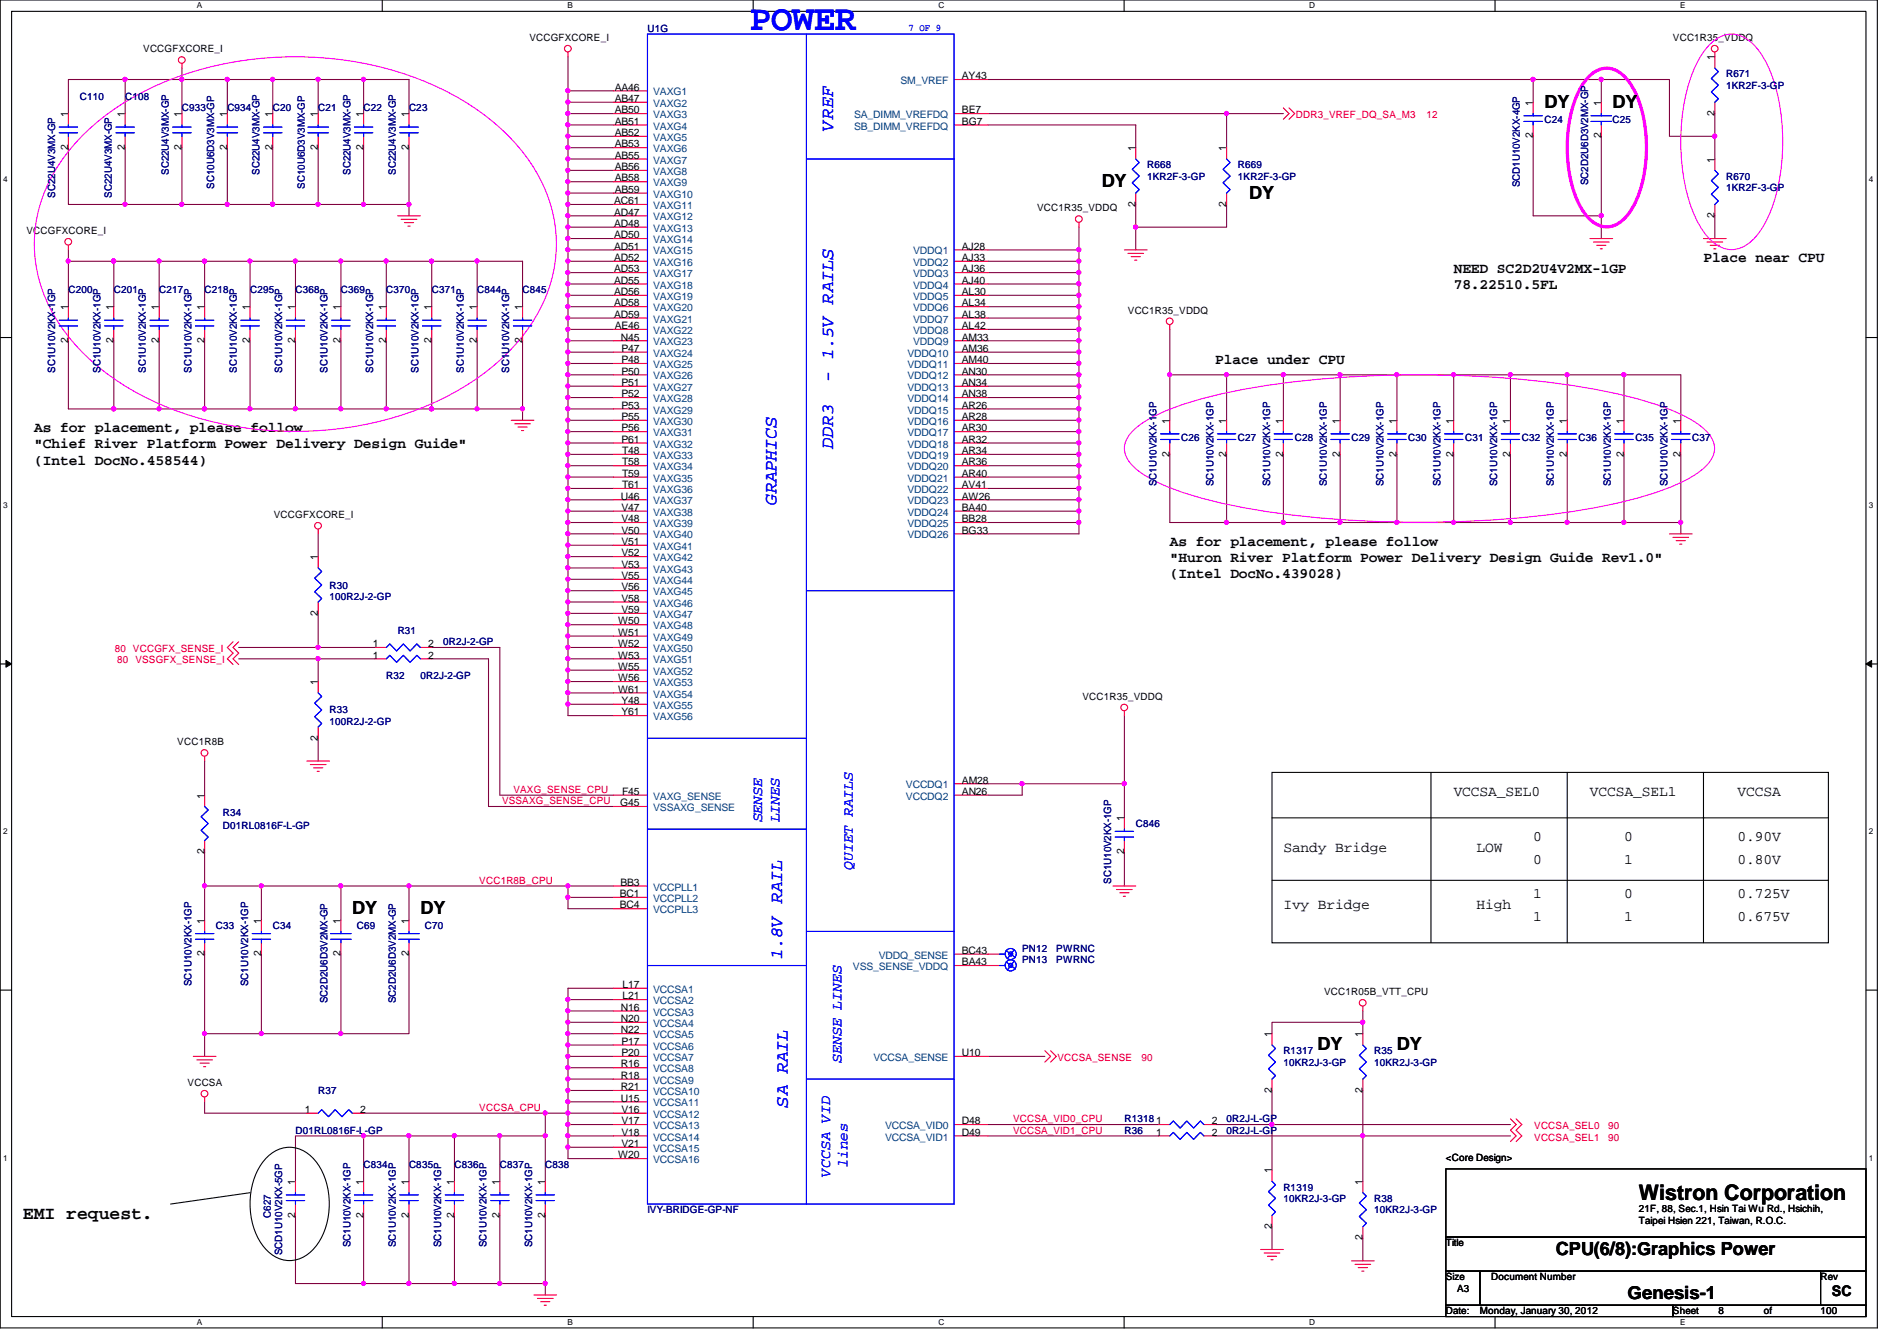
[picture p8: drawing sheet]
<svg xmlns="http://www.w3.org/2000/svg" width="297mm" height="210mm" viewBox="0 0 297 210" stroke-linecap="round" stroke-linejoin="round" font-family="sans-serif">
<defs><g id="words">
<text font-size="5.7" fill="#00f" x="117.4" y="4.7">POWER</text>
<text font-size="3.3" x="256.6" y="187.9">Wistron Corporation</text>
<g font-size="2.8">
<text x="241.8" y="16.8">DY</text>
<text x="252.5" y="16.8">DY</text>
<text x="172.5" y="29.3">DY</text>
<text x="195.6" y="31.1">DY</text>
<text x="55.2" y="143.1">DY</text>
<text x="65.8" y="143.1">DY</text>
<text x="206.3" y="164.4">DY</text>
<text x="218.7" y="164.4">DY</text>
<text x="3.6" y="190.8">EMI request.</text>
<text x="243.6" y="196.4">CPU(6/8):Graphics Power</text>
<text x="254.8" y="203.4">Genesis-1</text>
</g>
<g font-size="2.8" fill="#00f">
<text x="130.5" y="20.4" transform="rotate(-90 130.5 20.4)">VREF</text>
<text x="130.5" y="59.8" transform="rotate(-90 130.5 59.8)">- 1.5V RAILS</text>
<text x="130.5" y="70.2" transform="rotate(-90 130.5 70.2)">DDR3</text>
<text x="121.6" y="79.1" transform="rotate(-90 121.6 79.1)">GRAPHICS</text>
<text x="122.5" y="150.2" transform="rotate(-90 122.5 150.2)">1.8V RAIL</text>
<text x="123.4" y="173.4" transform="rotate(-90 123.4 173.4)">SA RAIL</text>
</g>
<g font-size="2.3">
<text x="266.7" y="41">Place near CPU</text>
<text x="227.6" y="42.8">NEED SC2D2U4V2MX-1GP</text>
<text x="227.6" y="45.3">78.22510.5FL</text>
<text x="190.3" y="57">Place under CPU</text>
<text x="5.4" y="67.6">As for placement, please follow</text>
<text x="5.4" y="70.2">&quot;Chief River Platform Power Delivery Design Guide&quot;</text>
<text x="5.4" y="72.7">(Intel DocNo.458544)</text>
<text x="183.2" y="85.4">As for placement, please follow</text>
<text x="183.2" y="88">&quot;Huron River Platform Power Delivery Design Guide Rev1.0&quot;</text>
<text x="183.2" y="90.5">(Intel DocNo.439028)</text>
<text x="227.6" y="124.5">VCCSA_SEL0</text>
<text x="249" y="124.5">VCCSA_SEL1</text>
<text x="272.1" y="124.5">VCCSA</text>
<text x="240.1" y="131.7">0</text>
<text x="254.3" y="131.7">0</text>
<text x="272.1" y="131.7">0.90V</text>
<text x="201" y="133.4">Sandy Bridge</text>
<text x="231.2" y="133.4">LOW</text>
<text x="240.1" y="135.2">0</text>
<text x="254.3" y="135.2">1</text>
<text x="272.1" y="135.2">0.80V</text>
<text x="201" y="142.3">Ivy Bridge</text>
<text x="231.2" y="142.3">High</text>
<text x="240.1" y="140.5">1</text>
<text x="254.3" y="140.5">0</text>
<text x="272.1" y="140.5">0.725V</text>
<text x="240.1" y="144.1">1</text>
<text x="254.3" y="144.1">1</text>
<text x="272.1" y="144.1">0.675V</text>
<text x="286.8" y="202.9">SC</text>
</g>
<g font-size="2.3" fill="#00f">
<text x="119.3" y="128.7" transform="rotate(-90 119.3 128.7)">SENSE</text>
<text x="122" y="128.7" transform="rotate(-90 122 128.7)">LINES</text>
<text x="133.6" y="136.2" transform="rotate(-90 133.6 136.2)">QUIET RAILS</text>
<text x="131.8" y="166.4" transform="rotate(-90 131.8 166.4)">SENSE LINES</text>
<text x="130" y="184.2" transform="rotate(-90 130 184.2)">VCCSA VID</text>
<text x="132.7" y="182.8" transform="rotate(-90 132.7 182.8)">lines</text>
</g>
<g font-size="1.6" fill="#000080">
<text x="101.4" y="5">U1G</text>
<text x="12.5" y="15.7">C110</text>
<text x="19.6" y="15.7">C108</text>
<text x="28.5" y="17.4">C933</text>
<text x="35.6" y="17.4">C934</text>
<text x="42.7" y="17.4">C20</text>
<text x="49.8" y="17.4">C21</text>
<text x="56.9" y="17.4">C22</text>
<text x="64" y="17.4">C23</text>
<text x="270.3" y="12.1">R671</text>
<text x="270.3" y="13.9">1KR2F-3-GP</text>
<text x="241.8" y="19.2">C24</text>
<text x="252.5" y="19.2">C25</text>
<text x="26.4" y="27.4" transform="rotate(-90 26.4 27.4)">SC22U4V3MX-GP</text>
<text x="33.5" y="29.5" transform="rotate(-90 33.5 29.5)">SC10U6D3V3MX-GP</text>
<text x="40.6" y="27.4" transform="rotate(-90 40.6 27.4)">SC22U4V3MX-GP</text>
<text x="47.7" y="29.5" transform="rotate(-90 47.7 29.5)">SC10U6D3V3MX-GP</text>
<text x="54.9" y="27.4" transform="rotate(-90 54.9 27.4)">SC22U4V3MX-GP</text>
<text x="62" y="27.4" transform="rotate(-90 62 27.4)">SC22U4V3MX-GP</text>
<text x="179.6" y="26.3">R668</text>
<text x="179.6" y="28.1">1KR2F-3-GP</text>
<text x="193.8" y="26.3">R669</text>
<text x="193.8" y="28.1">1KR2F-3-GP</text>
<text x="238" y="29.3" transform="rotate(-90 238 29.3)">SCD1U10V2KX-4GP</text>
<text x="248.7" y="29" transform="rotate(-90 248.7 29)">SC2D2U6D3V2MX-GP</text>
<text x="270.3" y="28.1">R670</text>
<text x="270.3" y="29.9">1KR2F-3-GP</text>
<text x="8.6" y="30.9" transform="rotate(-90 8.6 30.9)">SC22U4V3MX-GP</text>
<text x="17.5" y="30.9" transform="rotate(-90 17.5 30.9)">SC22U4V3MX-GP</text>
<text x="10.7" y="45.9">C200</text>
<text x="17.8" y="45.9">C201</text>
<text x="24.9" y="45.9">C217</text>
<text x="32" y="45.9">C218</text>
<text x="39.2" y="45.9">C295</text>
<text x="46.3" y="45.9">C368</text>
<text x="53.4" y="45.9">C369</text>
<text x="60.5" y="45.9">C370</text>
<text x="67.6" y="45.9">C371</text>
<text x="74.7" y="45.9">C844</text>
<text x="81.8" y="45.9">C845</text>
<text x="8.6" y="58.3" transform="rotate(-90 8.6 58.3)">SC1U10V2KX-1GP</text>
<text x="15.7" y="58.3" transform="rotate(-90 15.7 58.3)">SC1U10V2KX-1GP</text>
<text x="22.9" y="58.3" transform="rotate(-90 22.9 58.3)">SC1U10V2KX-1GP</text>
<text x="30" y="58.3" transform="rotate(-90 30 58.3)">SC1U10V2KX-1GP</text>
<text x="37.1" y="58.3" transform="rotate(-90 37.1 58.3)">SC1U10V2KX-1GP</text>
<text x="44.2" y="58.3" transform="rotate(-90 44.2 58.3)">SC1U10V2KX-1GP</text>
<text x="51.3" y="58.3" transform="rotate(-90 51.3 58.3)">SC1U10V2KX-1GP</text>
<text x="58.4" y="58.3" transform="rotate(-90 58.4 58.3)">SC1U10V2KX-1GP</text>
<text x="65.5" y="58.3" transform="rotate(-90 65.5 58.3)">SC1U10V2KX-1GP</text>
<text x="72.6" y="58.3" transform="rotate(-90 72.6 58.3)">SC1U10V2KX-1GP</text>
<text x="79.8" y="58.3" transform="rotate(-90 79.8 58.3)">SC1U10V2KX-1GP</text>
<text x="185" y="69">C26</text>
<text x="193.8" y="69">C27</text>
<text x="202.7" y="69">C28</text>
<text x="211.6" y="69">C29</text>
<text x="220.5" y="69">C30</text>
<text x="229.4" y="69">C31</text>
<text x="238.3" y="69">C32</text>
<text x="247.2" y="69">C36</text>
<text x="256.1" y="69">C35</text>
<text x="265" y="69">C37</text>
<text x="181.1" y="76.1" transform="rotate(-90 181.1 76.1)">SC1U10V2KX-1GP</text>
<text x="190" y="76.1" transform="rotate(-90 190 76.1)">SC1U10V2KX-1GP</text>
<text x="198.9" y="76.1" transform="rotate(-90 198.9 76.1)">SC1U10V2KX-1GP</text>
<text x="207.8" y="76.1" transform="rotate(-90 207.8 76.1)">SC1U10V2KX-1GP</text>
<text x="216.7" y="76.1" transform="rotate(-90 216.7 76.1)">SC1U10V2KX-1GP</text>
<text x="225.5" y="76.1" transform="rotate(-90 225.5 76.1)">SC1U10V2KX-1GP</text>
<text x="234.4" y="76.1" transform="rotate(-90 234.4 76.1)">SC1U10V2KX-1GP</text>
<text x="243.3" y="76.1" transform="rotate(-90 243.3 76.1)">SC1U10V2KX-1GP</text>
<text x="252.2" y="76.1" transform="rotate(-90 252.2 76.1)">SC1U10V2KX-1GP</text>
<text x="261.1" y="76.1" transform="rotate(-90 261.1 76.1)">SC1U10V2KX-1GP</text>
<text x="51.6" y="92.1">R30</text>
<text x="51.6" y="93.9">100R2J-2-GP</text>
<text x="62.3" y="99.2">R31</text>
<text x="69.4" y="101">0R2J-2-GP</text>
<text x="60.5" y="106.3">R32</text>
<text x="65.8" y="106.3">0R2J-2-GP</text>
<text x="51.6" y="111.7">R33</text>
<text x="51.6" y="113.5">100R2J-2-GP</text>
<text x="34.9" y="127.7">R34</text>
<text x="34.9" y="129.8">D01RL0816F-L-GP</text>
<text x="177.8" y="129.5">C846</text>
<text x="174" y="138.3" transform="rotate(-90 174 138.3)">SC1U10V2KX-1GP</text>
<text x="33.8" y="145.5">C33</text>
<text x="42.7" y="145.5">C34</text>
<text x="55.9" y="145.5">C69</text>
<text x="66.5" y="145.5">C70</text>
<text x="160.1" y="149">PN12</text>
<text x="165.4" y="149">PWRNC</text>
<text x="30" y="154.3" transform="rotate(-90 30 154.3)">SC1U10V2KX-1GP</text>
<text x="38.9" y="154.3" transform="rotate(-90 38.9 154.3)">SC1U10V2KX-1GP</text>
<text x="160.1" y="150.8">PN13</text>
<text x="165.4" y="150.8">PWRNC</text>
<text x="51.3" y="157" transform="rotate(-90 51.3 157)">SC2D2U6D3V2MX-GP</text>
<text x="62" y="157" transform="rotate(-90 62 157)">SC2D2U6D3V2MX-GP</text>
<text x="201" y="165">R1317</text>
<text x="201" y="166.8">10KR2J-3-GP</text>
<text x="215.2" y="165">R35</text>
<text x="215.2" y="166.8">10KR2J-3-GP</text>
<text x="49.8" y="171.2">R37</text>
<text x="46.3" y="177.5">D01RL0816F-L-GP</text>
<text x="176.1" y="177.5">R36</text>
<text x="176.1" y="175.7">R1318</text>
<text x="192.1" y="177.5">0R2J-L-GP</text>
<text x="192.1" y="175.7">0R2J-L-GP</text>
<text x="56.9" y="182.8">C834</text>
<text x="64" y="182.8">C835</text>
<text x="71.2" y="182.8">C836</text>
<text x="78.3" y="182.8">C837</text>
<text x="85.4" y="182.8">C838</text>
<text x="42.4" y="190.6" transform="rotate(-90 42.4 190.6)">C627</text>
<text x="101.4" y="189.9">IVY-BRIDGE-GP-NF</text>
<text x="201" y="186.4">R1319</text>
<text x="201" y="188.1">10KR2J-3-GP</text>
<text x="215.2" y="188.1">R38</text>
<text x="215.2" y="189.9">10KR2J-3-GP</text>
<text x="44.2" y="196.5" transform="rotate(-90 44.2 196.5)">SCD1U10V2KX-5GP</text>
<text x="54.9" y="195.2" transform="rotate(-90 54.9 195.2)">SC1U10V2KX-1GP</text>
<text x="62" y="195.2" transform="rotate(-90 62 195.2)">SC1U10V2KX-1GP</text>
<text x="69.1" y="195.2" transform="rotate(-90 69.1 195.2)">SC1U10V2KX-1GP</text>
<text x="76.2" y="195.2" transform="rotate(-90 76.2 195.2)">SC1U10V2KX-1GP</text>
<text x="83.3" y="195.2" transform="rotate(-90 83.3 195.2)">SC1U10V2KX-1GP</text>
</g>
<text font-size="1.6" fill="#00f" x="142.3" y="4.8">7 OF 9</text>
<g font-size="1.6">
<text x="22.4" y="8.2">VCCGFXCORE_I</text>
<text x="82.9" y="6.4">VCCGFXCORE_I</text>
<text x="262" y="6.4">VCC1R35_VDDQ</text>
<text x="268.5" y="9.4" transform="rotate(-90 268.5 9.4)">1</text>
<text x="96.3" y="14.2">AA46</text>
<text x="96.3" y="16">AB47</text>
<text x="96.3" y="17.7">AB50</text>
<text x="150.6" y="12.4">AY43</text>
<text x="150.6" y="17.7">BE7</text>
<text x="240" y="16.6" transform="rotate(-90 240 16.6)">1</text>
<text x="250.7" y="16.6" transform="rotate(-90 250.7 16.6)">1</text>
<text x="10.7" y="23.5" transform="rotate(-90 10.7 23.5)">2</text>
<text x="10.7" y="18.3" transform="rotate(-90 10.7 18.3)">1</text>
<text x="19.6" y="23.5" transform="rotate(-90 19.6 23.5)">2</text>
<text x="19.6" y="18.3" transform="rotate(-90 19.6 18.3)">1</text>
<text x="28.4" y="23.5" transform="rotate(-90 28.4 23.5)">2</text>
<text x="28.4" y="18.3" transform="rotate(-90 28.4 18.3)">1</text>
<text x="35.6" y="23.5" transform="rotate(-90 35.6 23.5)">2</text>
<text x="35.6" y="18.3" transform="rotate(-90 35.6 18.3)">1</text>
<text x="42.7" y="23.5" transform="rotate(-90 42.7 23.5)">2</text>
<text x="42.7" y="18.3" transform="rotate(-90 42.7 18.3)">1</text>
<text x="49.8" y="23.5" transform="rotate(-90 49.8 23.5)">2</text>
<text x="49.8" y="18.3" transform="rotate(-90 49.8 18.3)">1</text>
<text x="56.9" y="23.5" transform="rotate(-90 56.9 23.5)">2</text>
<text x="56.9" y="18.3" transform="rotate(-90 56.9 18.3)">1</text>
<text x="64" y="23.5" transform="rotate(-90 64 23.5)">2</text>
<text x="64" y="18.3" transform="rotate(-90 64 18.3)">1</text>
<text x="96.3" y="19.5">AB51</text>
<text x="96.3" y="21.3">AB52</text>
<text x="96.3" y="23.1">AB53</text>
<text x="150.6" y="19.5">BG7</text>
<text x="177.8" y="23.7" transform="rotate(-90 177.8 23.7)">1</text>
<text x="192" y="23.7" transform="rotate(-90 192 23.7)">1</text>
<text x="240" y="21.7" transform="rotate(-90 240 21.7)">2</text>
<text x="250.7" y="21.7" transform="rotate(-90 250.7 21.7)">2</text>
<text x="268.5" y="18.1" transform="rotate(-90 268.5 18.1)">2</text>
<text x="96.3" y="24.8">AB55</text>
<text x="96.3" y="26.6">AB56</text>
<text x="96.3" y="28.4">AB58</text>
<text x="268.5" y="25.4" transform="rotate(-90 268.5 25.4)">1</text>
<text x="96.2" y="32">AC61</text>
<text x="96.2" y="33.7">AD47</text>
<text x="96.2" y="35.5">AD48</text>
<text x="96.3" y="30.2">AB59</text>
<text x="162.4" y="33.1">VCC1R35_VDDQ</text>
<text x="177.8" y="32.3" transform="rotate(-90 177.8 32.3)">2</text>
<text x="192" y="32.3" transform="rotate(-90 192 32.3)">2</text>
<text x="268.5" y="34.1" transform="rotate(-90 268.5 34.1)">2</text>
<text x="4.1" y="36.7">VCCGFXCORE_I</text>
<text x="96.2" y="37.3">AD50</text>
<text x="96.2" y="39.1">AD51</text>
<text x="96.2" y="40.9">AD52</text>
<text x="150.6" y="39.1">AJ28</text>
<text x="150.6" y="40.9">AJ33</text>
<text x="96.2" y="42.6">AD53</text>
<text x="96.2" y="44.4">AD55</text>
<text x="96.2" y="46.2">AD56</text>
<text x="96.2" y="48">AD58</text>
<text x="150.6" y="42.6">AJ36</text>
<text x="150.6" y="44.4">AJ40</text>
<text x="150.6" y="46.2">AL30</text>
<text x="150.6" y="48">AL34</text>
<text x="10.7" y="53.7" transform="rotate(-90 10.7 53.7)">2</text>
<text x="10.7" y="48.6" transform="rotate(-90 10.7 48.6)">1</text>
<text x="17.8" y="53.7" transform="rotate(-90 17.8 53.7)">2</text>
<text x="17.8" y="48.6" transform="rotate(-90 17.8 48.6)">1</text>
<text x="24.9" y="53.7" transform="rotate(-90 24.9 53.7)">2</text>
<text x="24.9" y="48.6" transform="rotate(-90 24.9 48.6)">1</text>
<text x="32" y="53.7" transform="rotate(-90 32 53.7)">2</text>
<text x="32" y="48.6" transform="rotate(-90 32 48.6)">1</text>
<text x="39.1" y="53.7" transform="rotate(-90 39.1 53.7)">2</text>
<text x="39.1" y="48.6" transform="rotate(-90 39.1 48.6)">1</text>
<text x="46.2" y="53.7" transform="rotate(-90 46.2 53.7)">2</text>
<text x="46.2" y="48.6" transform="rotate(-90 46.2 48.6)">1</text>
<text x="53.3" y="53.7" transform="rotate(-90 53.3 53.7)">2</text>
<text x="53.3" y="48.6" transform="rotate(-90 53.3 48.6)">1</text>
<text x="60.4" y="53.7" transform="rotate(-90 60.4 53.7)">2</text>
<text x="60.4" y="48.6" transform="rotate(-90 60.4 48.6)">1</text>
<text x="67.6" y="53.7" transform="rotate(-90 67.6 53.7)">2</text>
<text x="67.6" y="48.6" transform="rotate(-90 67.6 48.6)">1</text>
<text x="74.7" y="53.7" transform="rotate(-90 74.7 53.7)">2</text>
<text x="74.7" y="48.6" transform="rotate(-90 74.7 48.6)">1</text>
<text x="81.8" y="53.7" transform="rotate(-90 81.8 53.7)">2</text>
<text x="81.8" y="48.6" transform="rotate(-90 81.8 48.6)">1</text>
<text x="96.2" y="49.7">AD59</text>
<text x="96.3" y="51.5">AE46</text>
<text x="97.2" y="53.3">N45</text>
<text x="150.6" y="49.7">AL38</text>
<text x="150.6" y="51.5">AL42</text>
<text x="150.6" y="53.3">AM33</text>
<text x="176.6" y="49.1">VCC1R35_VDDQ</text>
<text x="97.3" y="55.1">P47</text>
<text x="97.3" y="56.9">P48</text>
<text x="97.3" y="58.6">P50</text>
<text x="150.6" y="56.9">AM40</text>
<text x="150.6" y="58.6">AN30</text>
<text x="150.6" y="55.1">AM36</text>
<text x="97.3" y="60.4">P51</text>
<text x="97.3" y="62.2">P52</text>
<text x="97.3" y="64">P53</text>
<text x="97.3" y="65.7">P55</text>
<text x="150.6" y="60.4">AN34</text>
<text x="150.6" y="62.2">AN38</text>
<text x="150.6" y="64">AR26</text>
<text x="150.6" y="65.7">AR28</text>
<text x="97.3" y="67.5">P56</text>
<text x="97.3" y="69.3">P61</text>
<text x="97.4" y="71.1">T48</text>
<text x="150.6" y="67.5">AR30</text>
<text x="150.6" y="69.3">AR32</text>
<text x="150.6" y="71.1">AR34</text>
<text x="183.1" y="71.5" transform="rotate(-90 183.1 71.5)">2</text>
<text x="183.1" y="66.3" transform="rotate(-90 183.1 66.3)">1</text>
<text x="192" y="71.5" transform="rotate(-90 192 71.5)">2</text>
<text x="192" y="66.3" transform="rotate(-90 192 66.3)">1</text>
<text x="200.9" y="71.5" transform="rotate(-90 200.9 71.5)">2</text>
<text x="200.9" y="66.3" transform="rotate(-90 200.9 66.3)">1</text>
<text x="209.8" y="71.5" transform="rotate(-90 209.8 71.5)">2</text>
<text x="209.8" y="66.3" transform="rotate(-90 209.8 66.3)">1</text>
<text x="218.7" y="71.5" transform="rotate(-90 218.7 71.5)">2</text>
<text x="218.7" y="66.3" transform="rotate(-90 218.7 66.3)">1</text>
<text x="227.6" y="71.5" transform="rotate(-90 227.6 71.5)">2</text>
<text x="227.6" y="66.3" transform="rotate(-90 227.6 66.3)">1</text>
<text x="236.5" y="71.5" transform="rotate(-90 236.5 71.5)">2</text>
<text x="236.5" y="66.3" transform="rotate(-90 236.5 66.3)">1</text>
<text x="245.4" y="71.5" transform="rotate(-90 245.4 71.5)">2</text>
<text x="245.4" y="66.3" transform="rotate(-90 245.4 66.3)">1</text>
<text x="254.3" y="71.5" transform="rotate(-90 254.3 71.5)">2</text>
<text x="254.3" y="66.3" transform="rotate(-90 254.3 66.3)">1</text>
<text x="263.1" y="71.5" transform="rotate(-90 263.1 71.5)">2</text>
<text x="263.1" y="66.3" transform="rotate(-90 263.1 66.3)">1</text>
<text x="97.4" y="72.9">T58</text>
<text x="97.4" y="74.6">T59</text>
<text x="97.4" y="76.4">T61</text>
<text x="150.6" y="72.9">AR36</text>
<text x="150.6" y="74.6">AR40</text>
<text x="150.6" y="76.4">AV41</text>
<text x="42.9" y="81.1">VCCGFXCORE_I</text>
<text x="97.2" y="78.2">U46</text>
<text x="97.3" y="80">V47</text>
<text x="97.3" y="81.7">V48</text>
<text x="97.3" y="83.5">V50</text>
<text x="150.6" y="78.2">AW26</text>
<text x="150.6" y="80">BA40</text>
<text x="150.6" y="81.7">BB28</text>
<text x="150.6" y="83.5">BG33</text>
<text x="49.8" y="87.7" transform="rotate(-90 49.8 87.7)">1</text>
<text x="97.3" y="85.3">V51</text>
<text x="97.3" y="87.1">V52</text>
<text x="97.3" y="88.9">V53</text>
<text x="97.3" y="90.6">V55</text>
<text x="97.3" y="92.4">V56</text>
<text x="97.3" y="94.2">V58</text>
<text x="97.3" y="96">V59</text>
<text x="49.8" y="96.4" transform="rotate(-90 49.8 96.4)">2</text>
<text x="58.4" y="101.3">1</text>
<text x="67.1" y="101.3">2</text>
<text x="96.8" y="97.7">W50</text>
<text x="96.8" y="99.5">W51</text>
<text x="96.8" y="101.3">W52</text>
<text x="49.8" y="107.2" transform="rotate(-90 49.8 107.2)">1</text>
<text x="58.4" y="103.1">1</text>
<text x="67.1" y="103.1">2</text>
<text x="96.8" y="103.1">W53</text>
<text x="96.8" y="104.9">W55</text>
<text x="96.8" y="106.6">W56</text>
<text x="96.8" y="108.4">W61</text>
<text x="97.3" y="110.2">Y48</text>
<text x="97.3" y="112">Y61</text>
<text x="169.5" y="109.6">VCC1R35_VDDQ</text>
<text x="27.8" y="116.7">VCC1R8B</text>
<text x="49.8" y="115.9" transform="rotate(-90 49.8 115.9)">2</text>
<text x="32" y="125" transform="rotate(-90 32 125)">1</text>
<text x="97.4" y="124.4">F45</text>
<text x="150.6" y="122.6">AM28</text>
<text x="150.6" y="124.4">AN26</text>
<text x="97.1" y="126.2">G45</text>
<text x="176" y="128.6" transform="rotate(-90 176 128.6)">1</text>
<text x="32" y="133.7" transform="rotate(-90 32 133.7)">2</text>
<text x="176" y="133.7" transform="rotate(-90 176 133.7)">2</text>
<text x="97.1" y="140.4">BC1</text>
<text x="97.1" y="142.2">BC4</text>
<text x="97.2" y="138.6">BB3</text>
<text x="32" y="149.7" transform="rotate(-90 32 149.7)">2</text>
<text x="32" y="144.6" transform="rotate(-90 32 144.6)">1</text>
<text x="40.9" y="149.7" transform="rotate(-90 40.9 149.7)">2</text>
<text x="40.9" y="144.6" transform="rotate(-90 40.9 144.6)">1</text>
<text x="53.3" y="149.7" transform="rotate(-90 53.3 149.7)">2</text>
<text x="53.3" y="144.6" transform="rotate(-90 53.3 144.6)">1</text>
<text x="64" y="149.7" transform="rotate(-90 64 149.7)">2</text>
<text x="64" y="144.6" transform="rotate(-90 64 144.6)">1</text>
<text x="150.6" y="149.3">BC43</text>
<text x="97.5" y="154.6">L17</text>
<text x="150.6" y="151.1">BA43</text>
<text x="207.3" y="155.8">VCC1R05B_VTT_CPU</text>
<text x="97.2" y="160">N20</text>
<text x="97.2" y="161.8">N22</text>
<text x="97.2" y="158.2">N16</text>
<text x="97.5" y="156.4">L21</text>
<text x="97.2" y="167.1">R16</text>
<text x="97.3" y="163.5">P17</text>
<text x="97.3" y="165.3">P20</text>
<text x="150.6" y="165.3">U10</text>
<text x="199.1" y="162.3" transform="rotate(-90 199.1 162.3)">1</text>
<text x="213.4" y="162.3" transform="rotate(-90 213.4 162.3)">1</text>
<text x="29.4" y="170">VCCSA</text>
<text x="97.2" y="170.6">R21</text>
<text x="97.2" y="168.9">R18</text>
<text x="97.2" y="172.4">U15</text>
<text x="199.1" y="171" transform="rotate(-90 199.1 171)">2</text>
<text x="213.4" y="171" transform="rotate(-90 213.4 171)">2</text>
<text x="47.7" y="174.2">1</text>
<text x="56.4" y="174.2">2</text>
<text x="97.3" y="174.2">V16</text>
<text x="97.3" y="176">V17</text>
<text x="97.3" y="177.8">V18</text>
<text x="97.3" y="179.5">V21</text>
<text x="150.6" y="177.8">D49</text>
<text x="150.6" y="176">D48</text>
<text x="181.1" y="177.8">1</text>
<text x="181.1" y="176">1</text>
<text x="189.7" y="177.8">2</text>
<text x="189.7" y="176">2</text>
<text x="46.2" y="185.5" transform="rotate(-90 46.2 185.5)">1</text>
<text x="56.9" y="185.5" transform="rotate(-90 56.9 185.5)">1</text>
<text x="64" y="185.5" transform="rotate(-90 64 185.5)">1</text>
<text x="71.1" y="185.5" transform="rotate(-90 71.1 185.5)">1</text>
<text x="78.2" y="185.5" transform="rotate(-90 78.2 185.5)">1</text>
<text x="85.3" y="185.5" transform="rotate(-90 85.3 185.5)">1</text>
<text x="96.8" y="181.3">W20</text>
<text x="199.1" y="183.7" transform="rotate(-90 199.1 183.7)">1</text>
<text x="213.4" y="185.5" transform="rotate(-90 213.4 185.5)">1</text>
<text x="226.4" y="181.7">&lt;Core Design&gt;</text>
<text x="46.2" y="190.6" transform="rotate(-90 46.2 190.6)">2</text>
<text x="56.9" y="190.6" transform="rotate(-90 56.9 190.6)">2</text>
<text x="64" y="190.6" transform="rotate(-90 64 190.6)">2</text>
<text x="71.1" y="190.6" transform="rotate(-90 71.1 190.6)">2</text>
<text x="78.2" y="190.6" transform="rotate(-90 78.2 190.6)">2</text>
<text x="85.3" y="190.6" transform="rotate(-90 85.3 190.6)">2</text>
<text x="256.6" y="189.7">21F, 88, Sec.1, Hsin Tai Wu Rd., Hsichih,</text>
<text x="256.6" y="191.6">Taipei Hsien 221, Taiwan, R.O.C.</text>
<text x="199.1" y="192.4" transform="rotate(-90 199.1 192.4)">2</text>
<text x="213.4" y="194.1" transform="rotate(-90 213.4 194.1)">2</text>
<text x="226.4" y="195.1">Title</text>
<text x="226.4" y="200.4">Size</text>
<text x="228.2" y="202.2">A3</text>
<text x="233.5" y="200.4">Document Number</text>
<text x="285.1" y="200.4">Rev</text>
<text x="226.4" y="205.7">Date:</text>
<text x="231.7" y="205.7">Monday, January 30, 2012</text>
<text x="262" y="205.7">Sheet</text>
<text x="269.1" y="205.7">8</text>
<text x="276.2" y="205.7">of</text>
<text x="285.1" y="205.7">100</text>
</g>
<g font-size="1.6" fill="#004080">
<text x="102.3" y="14.9">VAXG1</text>
<text x="102.3" y="16.7">VAXG2</text>
<text x="141" y="13.2">SM_VREF</text>
<text x="102.3" y="18.5">VAXG3</text>
<text x="102.3" y="20.3">VAXG4</text>
<text x="102.3" y="22.1">VAXG5</text>
<text x="102.3" y="23.8">VAXG6</text>
<text x="133.7" y="18.5">SA_DIMM_VREFDQ</text>
<text x="133.7" y="20.3">SB_DIMM_VREFDQ</text>
<text x="102.3" y="25.6">VAXG7</text>
<text x="102.3" y="27.4">VAXG8</text>
<text x="102.3" y="29.2">VAXG9</text>
<text x="102.3" y="30.9">VAXG10</text>
<text x="102.3" y="32.7">VAXG11</text>
<text x="102.3" y="34.5">VAXG12</text>
<text x="102.3" y="36.3">VAXG13</text>
<text x="102.3" y="38.1">VAXG14</text>
<text x="102.3" y="39.8">VAXG15</text>
<text x="102.3" y="41.6">VAXG16</text>
<text x="143" y="39.8">VDDQ1</text>
<text x="143" y="41.6">VDDQ2</text>
<text x="102.3" y="43.4">VAXG17</text>
<text x="102.3" y="45.2">VAXG18</text>
<text x="102.3" y="46.9">VAXG19</text>
<text x="143" y="43.4">VDDQ3</text>
<text x="143" y="45.2">VDDQ4</text>
<text x="143" y="46.9">VDDQ5</text>
<text x="102.3" y="48.7">VAXG20</text>
<text x="102.3" y="50.5">VAXG21</text>
<text x="102.3" y="52.3">VAXG22</text>
<text x="143" y="48.7">VDDQ6</text>
<text x="143" y="50.5">VDDQ7</text>
<text x="143" y="52.3">VDDQ8</text>
<text x="102.3" y="54.1">VAXG23</text>
<text x="102.3" y="55.8">VAXG24</text>
<text x="102.3" y="57.6">VAXG25</text>
<text x="102.3" y="59.4">VAXG26</text>
<text x="142.1" y="57.6">VDDQ11</text>
<text x="142.1" y="59.4">VDDQ12</text>
<text x="142.1" y="55.8">VDDQ10</text>
<text x="143" y="54.1">VDDQ9</text>
<text x="102.3" y="61.2">VAXG27</text>
<text x="102.3" y="62.9">VAXG28</text>
<text x="102.3" y="64.7">VAXG29</text>
<text x="142.1" y="61.2">VDDQ13</text>
<text x="142.1" y="62.9">VDDQ14</text>
<text x="142.1" y="64.7">VDDQ15</text>
<text x="102.3" y="66.5">VAXG30</text>
<text x="102.3" y="68.3">VAXG31</text>
<text x="102.3" y="70.1">VAXG32</text>
<text x="102.3" y="71.8">VAXG33</text>
<text x="142.1" y="66.5">VDDQ16</text>
<text x="142.1" y="68.3">VDDQ17</text>
<text x="142.1" y="70.1">VDDQ18</text>
<text x="142.1" y="71.8">VDDQ19</text>
<text x="102.3" y="73.6">VAXG34</text>
<text x="102.3" y="75.4">VAXG35</text>
<text x="102.3" y="77.2">VAXG36</text>
<text x="142.1" y="73.6">VDDQ20</text>
<text x="142.1" y="75.4">VDDQ21</text>
<text x="142.1" y="77.2">VDDQ22</text>
<text x="102.3" y="79">VAXG37</text>
<text x="102.3" y="80.7">VAXG38</text>
<text x="102.3" y="82.5">VAXG39</text>
<text x="142.1" y="79">VDDQ23</text>
<text x="142.1" y="80.7">VDDQ24</text>
<text x="142.1" y="82.5">VDDQ25</text>
<text x="102.3" y="84.3">VAXG40</text>
<text x="102.3" y="86.1">VAXG41</text>
<text x="102.3" y="87.8">VAXG42</text>
<text x="102.3" y="89.6">VAXG43</text>
<text x="142.1" y="84.3">VDDQ26</text>
<text x="102.3" y="91.4">VAXG44</text>
<text x="102.3" y="93.2">VAXG45</text>
<text x="102.3" y="95">VAXG46</text>
<text x="102.3" y="96.7">VAXG47</text>
<text x="102.3" y="98.5">VAXG48</text>
<text x="102.3" y="100.3">VAXG49</text>
<text x="102.3" y="102.1">VAXG50</text>
<text x="102.3" y="103.8">VAXG51</text>
<text x="102.3" y="105.6">VAXG52</text>
<text x="102.3" y="107.4">VAXG53</text>
<text x="102.3" y="109.2">VAXG54</text>
<text x="102.3" y="111">VAXG55</text>
<text x="102.3" y="112.7">VAXG56</text>
<text x="102.3" y="125.2">VAXG_SENSE</text>
<text x="141.9" y="123.4">VCCDQ1</text>
<text x="141.9" y="125.2">VCCDQ2</text>
<text x="102.3" y="127">VSSAXG_SENSE</text>
<text x="102.3" y="139.4">VCCPLL1</text>
<text x="102.3" y="141.2">VCCPLL2</text>
<text x="102.3" y="143">VCCPLL3</text>
<text x="102.3" y="155.4">VCCSA1</text>
<text x="133.6" y="151.8">VSS_SENSE_VDDQ</text>
<text x="137.6" y="150.1">VDDQ_SENSE</text>
<text x="102.3" y="160.7">VCCSA4</text>
<text x="102.3" y="157.2">VCCSA2</text>
<text x="102.3" y="159">VCCSA3</text>
<text x="102.3" y="162.5">VCCSA5</text>
<text x="102.3" y="164.3">VCCSA6</text>
<text x="102.3" y="166.1">VCCSA7</text>
<text x="102.3" y="167.9">VCCSA8</text>
<text x="136.8" y="166.1">VCCSA_SENSE</text>
<text x="102.3" y="171.4">VCCSA10</text>
<text x="102.3" y="169.6">VCCSA9</text>
<text x="102.3" y="173.2">VCCSA11</text>
<text x="102.3" y="175">VCCSA12</text>
<text x="102.3" y="176.7">VCCSA13</text>
<text x="102.3" y="178.5">VCCSA14</text>
<text x="138.6" y="178.5">VCCSA_VID1</text>
<text x="138.6" y="176.7">VCCSA_VID0</text>
<text x="102.3" y="180.3">VCCSA15</text>
<text x="102.3" y="182.1">VCCSA16</text>
</g>
<g font-size="1.6" fill="#f00">
<text x="202.9" y="18.5">DDR3_VREF_DQ_SA_M3</text>
<text x="223.3" y="18.5">12</text>
<text x="18" y="102.1">80 VCCGFX_SENSE_I</text>
<text x="18.4" y="103.8">80 VSSGFX_SENSE_I</text>
<text x="78.6" y="125.9">VSSAXG_SENSE_CPU</text>
<text x="80.4" y="124.1">VAXG_SENSE_CPU</text>
<text x="75.1" y="138.3">VCC1R8B_CPU</text>
<text x="165.6" y="166.1">VCCSA_SENSE</text>
<text x="178.7" y="166.1">90</text>
<text x="75.1" y="173.9">VCCSA_CPU</text>
<text x="158.6" y="177.5">VCCSA_VID1_CPU</text>
<text x="158.6" y="175.7">VCCSA_VID0_CPU</text>
<text x="240.2" y="178.5">VCCSA_SEL1</text>
<text x="240.2" y="176.7">VCCSA_SEL0</text>
<text x="251.8" y="178.5">90</text>
<text x="251.8" y="176.7">90</text>
</g>
<g font-size="1.3">
<text x="30.8" y="1.3">A</text>
<text x="88.9" y="1.3">B</text>
<text x="146.9" y="1.3">C</text>
<text x="205" y="1.3">D</text>
<text x="263.1" y="1.3">E</text>
<text x=".5" y="28.4">4</text>
<text x="292.6" y="28.4">4</text>
<text x=".5" y="79.5">3</text>
<text x="292.6" y="79.5">3</text>
<text x=".5" y="130.6">2</text>
<text x="292.6" y="130.6">2</text>
<text x=".5" y="181.7">1</text>
<text x="292.6" y="181.7">1</text>
<text x="30.8" y="207.4">A</text>
<text x="88.9" y="207.4">B</text>
<text x="146.9" y="207.4">C</text>
<text x="205" y="207.4">D</text>
<text x="263.1" y="207.4">E</text>
</g>
</g></defs>
<path d="M0 0h294v207.9h-294zM1.8 1.8h290.4v204.3h-290.4z" fill="none" stroke="#000" stroke-width=".17"/>
<g fill="#fff">
<path d="M30.8 .2h.8v1.4h-.8z"/>
<path d="M30.8 206.2h.8v1.4h-.8z"/>
</g>
<path d="M59.9 0v1.8M59.9 206.1v1.8" fill="none" stroke="#000" stroke-width=".17"/>
<g fill="#fff">
<path d="M88.9 .2h.8v1.4h-.8z"/>
<path d="M88.9 206.2h.8v1.4h-.8z"/>
</g>
<path d="M117.9 0v1.8M117.9 206.1v1.8" fill="none" stroke="#000" stroke-width=".17"/>
<g fill="#fff">
<path d="M146.9 .2h.9v1.4h-.9z"/>
<path d="M146.9 206.2h.9v1.4h-.9z"/>
</g>
<path d="M176 0v1.8M176 206.1v1.8" fill="none" stroke="#000" stroke-width=".17"/>
<g fill="#fff">
<path d="M205 .2h.9v1.4h-.9z"/>
<path d="M205 206.2h.9v1.4h-.9z"/>
</g>
<path d="M234.1 0v1.8M234.1 206.1v1.8" fill="none" stroke="#000" stroke-width=".17"/>
<g fill="#fff">
<path d="M263.1 .2h.8v1.4h-.8z"/>
<path d="M263.1 206.2h.8v1.4h-.8z"/>
<path d="M.5 27.3h.7v1.4h-.7z"/>
<path d="M292.6 27.3h.7v1.4h-.7z"/>
<path d="M.5 78.4h.7v1.4h-.7z"/>
<path d="M292.6 78.4h.7v1.4h-.7z"/>
</g>
<path d="M0 52.8h1.8M292.2 52.8h1.8" fill="none" stroke="#000" stroke-width=".17"/>
<g fill="#fff">
<path d="M.5 129.5h.7v1.4h-.7z"/>
<path d="M292.6 129.5h.7v1.4h-.7z"/>
</g>
<path d="M0 103.9h1.8M292.2 103.9h1.8" fill="none" stroke="#000" stroke-width=".17"/>
<path d="M.9 103.4l.9 .5-.9 .5zM292.2 103.9l.9-.5v1z" fill="#000"/>
<path d="M.9 103.4l.9 .5-.9 .5zM292.2 103.9l.9-.5v1z" fill="none" stroke="#000" stroke-width=".16"/>
<g fill="#fff">
<path d="M.5 180.5h.7v1.4h-.7z"/>
<path d="M292.6 180.5h.7v1.4h-.7z"/>
</g>
<path d="M0 155h1.8M292.2 155h1.8" fill="none" stroke="#000" stroke-width=".17"/>
<path d="M88.9 37.3v1.8M88.9 32v1.8M88.9 48v1.8M88.9 40.9v1.8M88.9 76.5v1.7" fill="none" stroke="#800040" stroke-width=".17"/>
<circle cx="88.9" cy="32" r=".32" fill="#f0f"/>
<circle cx="88.9" cy="32" r=".32" fill="none" stroke="#f0f" stroke-width=".17"/>
<path d="M88.9 16v1.8M88.9 19.6v1.7M88.9 24.9v1.8M88.9 55.1v5.4M88.9 46.2v1.8M88.9 49.8v1.8" fill="none" stroke="#800040" stroke-width=".17"/>
<circle cx="88.9" cy="49.8" r=".32" fill="#f0f"/>
<circle cx="88.9" cy="49.8" r=".32" fill="none" stroke="#f0f" stroke-width=".17"/>
<path d="M88.9 35.6v1.7M88.9 30.2v1.8" fill="none" stroke="#800040" stroke-width=".17"/>
<circle cx="88.9" cy="30.2" r=".32" fill="#f0f"/>
<circle cx="88.9" cy="30.2" r=".32" fill="none" stroke="#f0f" stroke-width=".17"/>
<path d="M88.9 28.4v1.8M88.9 53.3v1.8" fill="none" stroke="#800040" stroke-width=".17"/>
<circle cx="88.9" cy="28.4" r=".32" fill="#f0f"/>
<circle cx="88.9" cy="28.4" r=".32" fill="none" stroke="#f0f" stroke-width=".17"/>
<path d="M88.9 14.2v1.8" fill="none" stroke="#800040" stroke-width=".17"/>
<circle cx="88.9" cy="14.2" r=".32" fill="#f0f"/>
<circle cx="88.9" cy="14.2" r=".32" fill="none" stroke="#f0f" stroke-width=".17"/>
<path d="M88.9 72.9v3.6" fill="none" stroke="#800040" stroke-width=".17"/>
<circle cx="88.9" cy="72.9" r=".32" fill="#f0f"/>
<circle cx="88.9" cy="72.9" r=".32" fill="none" stroke="#f0f" stroke-width=".17"/>
<path d="M88.9 71.1v1.8" fill="none" stroke="#800040" stroke-width=".17"/>
<circle cx="88.9" cy="71.1" r=".32" fill="#f0f"/>
<circle cx="88.9" cy="71.1" r=".32" fill="none" stroke="#f0f" stroke-width=".17"/>
<path d="M88.9 69.3v1.8" fill="none" stroke="#800040" stroke-width=".17"/>
<circle cx="88.9" cy="69.3" r=".32" fill="#f0f"/>
<circle cx="88.9" cy="69.3" r=".32" fill="none" stroke="#f0f" stroke-width=".17"/>
<path d="M88.9 51.6v1.7M88.9 42.7v1.7" fill="none" stroke="#800040" stroke-width=".17"/>
<circle cx="88.9" cy="42.6" r=".32" fill="#f0f"/>
<circle cx="88.9" cy="42.6" r=".32" fill="none" stroke="#f0f" stroke-width=".17"/>
<path d="M88.9 26.7v1.7" fill="none" stroke="#800040" stroke-width=".17"/>
<circle cx="88.9" cy="26.6" r=".32" fill="#f0f"/>
<circle cx="88.9" cy="26.6" r=".32" fill="none" stroke="#f0f" stroke-width=".17"/>
<path d="M88.9 39.1v1.8M88.9 62.2v1.8" fill="none" stroke="#800040" stroke-width=".17"/>
<circle cx="88.9" cy="39.1" r=".32" fill="#f0f"/>
<circle cx="88.9" cy="39.1" r=".32" fill="none" stroke="#f0f" stroke-width=".17"/>
<path d="M88.9 21.3v1.8M88.9 33.8v1.8" fill="none" stroke="#800040" stroke-width=".17"/>
<circle cx="88.9" cy="33.8" r=".32" fill="#f0f"/>
<circle cx="88.9" cy="33.8" r=".32" fill="none" stroke="#f0f" stroke-width=".17"/>
<path d="M88.9 23.1v1.8M88.9 67.6v1.7" fill="none" stroke="#800040" stroke-width=".17"/>
<circle cx="88.9" cy="67.5" r=".32" fill="#f0f"/>
<circle cx="88.9" cy="67.5" r=".32" fill="none" stroke="#f0f" stroke-width=".17"/>
<path d="M88.9 65.8v1.8" fill="none" stroke="#800040" stroke-width=".17"/>
<circle cx="88.9" cy="65.8" r=".32" fill="#f0f"/>
<circle cx="88.9" cy="65.8" r=".32" fill="none" stroke="#f0f" stroke-width=".17"/>
<path d="M88.9 64v1.8M88.9 60.5v1.7" fill="none" stroke="#800040" stroke-width=".17"/>
<circle cx="88.9" cy="60.4" r=".32" fill="#f0f"/>
<circle cx="88.9" cy="60.4" r=".32" fill="none" stroke="#f0f" stroke-width=".17"/>
<path d="M88.9 17.8v1.8M88.9 44.4v1.8M40.9 138.7v5.3M64 138.7h24.9" fill="none" stroke="#800040" stroke-width=".17"/>
<circle cx="64" cy="138.7" r=".32" fill="#f0f"/>
<circle cx="64" cy="138.7" r=".32" fill="none" stroke="#f0f" stroke-width=".17"/>
<path d="M40.9 149.4v12.4" fill="none" stroke="#800040" stroke-width=".17"/>
<circle cx="40.9" cy="161.8" r=".32" fill="#f0f"/>
<circle cx="40.9" cy="161.8" r=".32" fill="none" stroke="#f0f" stroke-width=".17"/>
<path d="M32 138.7v5.3M32 161.8v3.6" fill="none" stroke="#800040" stroke-width=".17"/>
<circle cx="32" cy="161.8" r=".32" fill="#f0f"/>
<circle cx="32" cy="161.8" r=".32" fill="none" stroke="#f0f" stroke-width=".17"/>
<path d="M32 133.3v5.4" fill="none" stroke="#800040" stroke-width=".17"/>
<circle cx="32" cy="138.7" r=".32" fill="#f0f"/>
<circle cx="32" cy="138.7" r=".32" fill="none" stroke="#f0f" stroke-width=".17"/>
<path d="M227.6 58.7h8.9M32 119.1v5.4" fill="none" stroke="#800040" stroke-width=".17"/>
<circle cx="227.6" cy="58.6" r=".32" fill="#f0f"/>
<circle cx="227.6" cy="58.6" r=".32" fill="none" stroke="#f0f" stroke-width=".17"/>
<path d="M227.6 81.8h8.9" fill="none" stroke="#800040" stroke-width=".17"/>
<circle cx="227.6" cy="81.8" r=".32" fill="#f0f"/>
<circle cx="227.6" cy="81.8" r=".32" fill="none" stroke="#f0f" stroke-width=".17"/>
<path d="M240.1 12.4h10.6M32 138.7h8.9M32 149.4v12.4" fill="none" stroke="#800040" stroke-width=".17"/>
<circle cx="240" cy="12.4" r=".32" fill="#f0f"/>
<circle cx="240" cy="12.4" r=".32" fill="none" stroke="#f0f" stroke-width=".17"/>
<path d="M240.1 12.4v3.6M250.7 12.4v3.6M240.1 21.3v12.5h10.6v-12.5" fill="none" stroke="#800040" stroke-width=".17"/>
<circle cx="250.7" cy="33.8" r=".32" fill="#f0f"/>
<circle cx="250.7" cy="33.8" r=".32" fill="none" stroke="#f0f" stroke-width=".17"/>
<path d="M154.7 12.4h85.4M250.7 33.8v3.5M154.7 40.9h14.2" fill="none" stroke="#800040" stroke-width=".17"/>
<circle cx="168.9" cy="40.9" r=".32" fill="#f0f"/>
<circle cx="168.9" cy="40.9" r=".32" fill="none" stroke="#f0f" stroke-width=".17"/>
<path d="M154.7 42.7h14.2" fill="none" stroke="#800040" stroke-width=".17"/>
<circle cx="168.9" cy="42.6" r=".32" fill="#f0f"/>
<circle cx="168.9" cy="42.6" r=".32" fill="none" stroke="#f0f" stroke-width=".17"/>
<path d="M154.7 44.4h14.2" fill="none" stroke="#800040" stroke-width=".17"/>
<circle cx="168.9" cy="44.4" r=".32" fill="#f0f"/>
<circle cx="168.9" cy="44.4" r=".32" fill="none" stroke="#f0f" stroke-width=".17"/>
<path d="M154.7 46.2h14.2" fill="none" stroke="#800040" stroke-width=".17"/>
<circle cx="168.9" cy="46.2" r=".32" fill="#f0f"/>
<circle cx="168.9" cy="46.2" r=".32" fill="none" stroke="#f0f" stroke-width=".17"/>
<path d="M154.7 48h14.2" fill="none" stroke="#800040" stroke-width=".17"/>
<circle cx="168.9" cy="48" r=".32" fill="#f0f"/>
<circle cx="168.9" cy="48" r=".32" fill="none" stroke="#f0f" stroke-width=".17"/>
<path d="M154.7 49.8h14.2" fill="none" stroke="#800040" stroke-width=".17"/>
<circle cx="168.9" cy="49.8" r=".32" fill="#f0f"/>
<circle cx="168.9" cy="49.8" r=".32" fill="none" stroke="#f0f" stroke-width=".17"/>
<path d="M154.7 51.6h14.2" fill="none" stroke="#800040" stroke-width=".17"/>
<circle cx="168.9" cy="51.5" r=".32" fill="#f0f"/>
<circle cx="168.9" cy="51.5" r=".32" fill="none" stroke="#f0f" stroke-width=".17"/>
<path d="M154.7 53.3h14.2" fill="none" stroke="#800040" stroke-width=".17"/>
<circle cx="168.9" cy="53.3" r=".32" fill="#f0f"/>
<circle cx="168.9" cy="53.3" r=".32" fill="none" stroke="#f0f" stroke-width=".17"/>
<path d="M154.7 55.1h14.2" fill="none" stroke="#800040" stroke-width=".17"/>
<circle cx="168.9" cy="55.1" r=".32" fill="#f0f"/>
<circle cx="168.9" cy="55.1" r=".32" fill="none" stroke="#f0f" stroke-width=".17"/>
<path d="M154.7 56.9h14.2" fill="none" stroke="#800040" stroke-width=".17"/>
<circle cx="168.9" cy="56.9" r=".32" fill="#f0f"/>
<circle cx="168.9" cy="56.9" r=".32" fill="none" stroke="#f0f" stroke-width=".17"/>
<path d="M154.7 58.7h14.2" fill="none" stroke="#800040" stroke-width=".17"/>
<circle cx="168.9" cy="58.6" r=".32" fill="#f0f"/>
<circle cx="168.9" cy="58.6" r=".32" fill="none" stroke="#f0f" stroke-width=".17"/>
<path d="M154.7 60.5h14.2" fill="none" stroke="#800040" stroke-width=".17"/>
<circle cx="168.9" cy="60.4" r=".32" fill="#f0f"/>
<circle cx="168.9" cy="60.4" r=".32" fill="none" stroke="#f0f" stroke-width=".17"/>
<path d="M154.7 62.2h14.2" fill="none" stroke="#800040" stroke-width=".17"/>
<circle cx="168.9" cy="62.2" r=".32" fill="#f0f"/>
<circle cx="168.9" cy="62.2" r=".32" fill="none" stroke="#f0f" stroke-width=".17"/>
<path d="M154.7 64h14.2" fill="none" stroke="#800040" stroke-width=".17"/>
<circle cx="168.9" cy="64" r=".32" fill="#f0f"/>
<circle cx="168.9" cy="64" r=".32" fill="none" stroke="#f0f" stroke-width=".17"/>
<path d="M168.9 51.6v1.7M168.9 58.7v1.8M168.9 46.2v1.8M192.1 58.7h8.9v7.1M168.9 62.2v1.8M183.2 71.1v10.7M183.2 65.8v-7.1h8.9v7.1" fill="none" stroke="#800040" stroke-width=".17"/>
<circle cx="192" cy="58.6" r=".32" fill="#f0f"/>
<circle cx="192" cy="58.6" r=".32" fill="none" stroke="#f0f" stroke-width=".17"/>
<path d="M201 58.7h8.8" fill="none" stroke="#800040" stroke-width=".17"/>
<circle cx="200.9" cy="58.6" r=".32" fill="#f0f"/>
<circle cx="200.9" cy="58.6" r=".32" fill="none" stroke="#f0f" stroke-width=".17"/>
<path d="M209.8 65.8v-7.1h8.9v7.1" fill="none" stroke="#800040" stroke-width=".17"/>
<circle cx="209.8" cy="58.6" r=".32" fill="#f0f"/>
<circle cx="209.8" cy="58.6" r=".32" fill="none" stroke="#f0f" stroke-width=".17"/>
<path d="M192.1 71.1v10.7M201 71.1v10.7h-8.9M183.2 81.8h8.9" fill="none" stroke="#800040" stroke-width=".17"/>
<circle cx="192" cy="81.8" r=".32" fill="#f0f"/>
<circle cx="192" cy="81.8" r=".32" fill="none" stroke="#f0f" stroke-width=".17"/>
<path d="M209.8 71.1v10.7h-8.8" fill="none" stroke="#800040" stroke-width=".17"/>
<circle cx="200.9" cy="81.8" r=".32" fill="#f0f"/>
<circle cx="200.9" cy="81.8" r=".32" fill="none" stroke="#f0f" stroke-width=".17"/>
<path d="M218.7 71.1v10.7h-8.9" fill="none" stroke="#800040" stroke-width=".17"/>
<circle cx="209.8" cy="81.8" r=".32" fill="#f0f"/>
<circle cx="209.8" cy="81.8" r=".32" fill="none" stroke="#f0f" stroke-width=".17"/>
<path d="M154.7 177.8h26.7M154.7 165.4h8.9M213.4 177.8h23.1" fill="none" stroke="#800040" stroke-width=".17"/>
<circle cx="213.4" cy="177.8" r=".32" fill="#f0f"/>
<circle cx="213.4" cy="177.8" r=".32" fill="none" stroke="#f0f" stroke-width=".17"/>
<path d="M154.7 39.1h14.2v7.1M168.9 53.3v5.4M168.9 48v3.6M88.9 78.2v5.4M168.9 60.5v1.7M190.3 177.8h23.1M213.4 160v1.8M213.4 177.8v7.1M213.4 170.7v7.1M213.4 193.8v3.6" fill="none" stroke="#800040" stroke-width=".17"/>
<circle cx="88.9" cy="78.2" r=".32" fill="#f0f"/>
<circle cx="88.9" cy="78.2" r=".32" fill="none" stroke="#f0f" stroke-width=".17"/>
<path d="M88.9 83.6v5.3" fill="none" stroke="#800040" stroke-width=".17"/>
<circle cx="88.9" cy="83.5" r=".32" fill="#f0f"/>
<circle cx="88.9" cy="83.5" r=".32" fill="none" stroke="#f0f" stroke-width=".17"/>
<path d="M88.9 88.9v5.3" fill="none" stroke="#800040" stroke-width=".17"/>
<circle cx="88.9" cy="88.9" r=".32" fill="#f0f"/>
<circle cx="88.9" cy="88.9" r=".32" fill="none" stroke="#f0f" stroke-width=".17"/>
<path d="M88.9 94.2v5.4" fill="none" stroke="#800040" stroke-width=".17"/>
<circle cx="88.9" cy="94.2" r=".32" fill="#f0f"/>
<circle cx="88.9" cy="94.2" r=".32" fill="none" stroke="#f0f" stroke-width=".17"/>
<path d="M88.9 99.6v5.3" fill="none" stroke="#800040" stroke-width=".17"/>
<circle cx="88.9" cy="99.5" r=".32" fill="#f0f"/>
<circle cx="88.9" cy="99.5" r=".32" fill="none" stroke="#f0f" stroke-width=".17"/>
<path d="M88.9 104.9v5.3" fill="none" stroke="#800040" stroke-width=".17"/>
<circle cx="88.9" cy="104.9" r=".32" fill="#f0f"/>
<circle cx="88.9" cy="104.9" r=".32" fill="none" stroke="#f0f" stroke-width=".17"/>
<path d="M49.8 83.6v3.5M49.8 96v5.3h8.9M67.6 101.3h10.7M88.9 110.2v1.8" fill="none" stroke="#800040" stroke-width=".17"/>
<circle cx="49.8" cy="101.3" r=".32" fill="#f0f"/>
<circle cx="49.8" cy="101.3" r=".32" fill="none" stroke="#f0f" stroke-width=".17"/>
<path d="M58.7 103.1h-8.9v3.6" fill="none" stroke="#800040" stroke-width=".17"/>
<circle cx="49.8" cy="103.1" r=".32" fill="#f0f"/>
<circle cx="49.8" cy="103.1" r=".32" fill="none" stroke="#f0f" stroke-width=".17"/>
<path d="M37.4 103.1h12.4M37.4 101.3h12.4M49.8 115.6v3.5M67.6 103.1h8.9v23.1M78.3 101.3v23.2M32 161.8h8.9M88.9 163.6v1.8" fill="none" stroke="#800040" stroke-width=".17"/>
<circle cx="88.9" cy="165.3" r=".32" fill="#f0f"/>
<circle cx="88.9" cy="165.3" r=".32" fill="none" stroke="#f0f" stroke-width=".17"/>
<path d="M88.9 160v1.8" fill="none" stroke="#800040" stroke-width=".17"/>
<circle cx="88.9" cy="160" r=".32" fill="#f0f"/>
<circle cx="88.9" cy="160" r=".32" fill="none" stroke="#f0f" stroke-width=".17"/>
<path d="M88.9 154.7v5.3M88.9 161.8v1.8M88.9 176v1.8M88.9 172.5v1.7" fill="none" stroke="#800040" stroke-width=".17"/>
<circle cx="88.9" cy="172.4" r=".32" fill="#f0f"/>
<circle cx="88.9" cy="172.4" r=".32" fill="none" stroke="#f0f" stroke-width=".17"/>
<path d="M88.9 165.4v7.1M88.9 174.2v1.8M88.9 177.8v1.8" fill="none" stroke="#800040" stroke-width=".17"/>
<circle cx="88.9" cy="179.6" r=".32" fill="#f0f"/>
<circle cx="88.9" cy="179.6" r=".32" fill="none" stroke="#f0f" stroke-width=".17"/>
<circle cx="88.9" cy="177.8" r=".32" fill="#f0f"/>
<circle cx="88.9" cy="177.8" r=".32" fill="none" stroke="#f0f" stroke-width=".17"/>
<path d="M154.7 78.2h14.2M88.9 138.7v3.5M88.9 179.6v1.8" fill="none" stroke="#800040" stroke-width=".17"/>
<circle cx="168.9" cy="78.2" r=".32" fill="#f0f"/>
<circle cx="168.9" cy="78.2" r=".32" fill="none" stroke="#f0f" stroke-width=".17"/>
<path d="M154.7 65.8h14.2M168.9 81.8v1.8" fill="none" stroke="#800040" stroke-width=".17"/>
<circle cx="168.9" cy="65.8" r=".32" fill="#f0f"/>
<circle cx="168.9" cy="65.8" r=".32" fill="none" stroke="#f0f" stroke-width=".17"/>
<path d="M154.7 71.1h14.2M168.9 65.8v5.3M168.9 74.7v3.5M168.9 71.1v1.8M168.9 80v1.8" fill="none" stroke="#800040" stroke-width=".17"/>
<circle cx="168.9" cy="71.1" r=".32" fill="#f0f"/>
<circle cx="168.9" cy="71.1" r=".32" fill="none" stroke="#f0f" stroke-width=".17"/>
<path d="M154.7 80h14.2" fill="none" stroke="#800040" stroke-width=".17"/>
<circle cx="168.9" cy="80" r=".32" fill="#f0f"/>
<circle cx="168.9" cy="80" r=".32" fill="none" stroke="#f0f" stroke-width=".17"/>
<path d="M154.7 72.9h14.2" fill="none" stroke="#800040" stroke-width=".17"/>
<circle cx="168.9" cy="72.9" r=".32" fill="#f0f"/>
<circle cx="168.9" cy="72.9" r=".32" fill="none" stroke="#f0f" stroke-width=".17"/>
<path d="M154.7 81.8h14.2" fill="none" stroke="#800040" stroke-width=".17"/>
<circle cx="168.9" cy="81.8" r=".32" fill="#f0f"/>
<circle cx="168.9" cy="81.8" r=".32" fill="none" stroke="#f0f" stroke-width=".17"/>
<path d="M154.7 74.7h14.2" fill="none" stroke="#800040" stroke-width=".17"/>
<circle cx="168.9" cy="74.6" r=".32" fill="#f0f"/>
<circle cx="168.9" cy="74.6" r=".32" fill="none" stroke="#f0f" stroke-width=".17"/>
<path d="M154.7 67.6h14.2" fill="none" stroke="#800040" stroke-width=".17"/>
<circle cx="168.9" cy="67.5" r=".32" fill="#f0f"/>
<circle cx="168.9" cy="67.5" r=".32" fill="none" stroke="#f0f" stroke-width=".17"/>
<path d="M154.7 76.5h14.2M154.7 83.6h14.2" fill="none" stroke="#800040" stroke-width=".17"/>
<circle cx="168.9" cy="76.4" r=".32" fill="#f0f"/>
<circle cx="168.9" cy="76.4" r=".32" fill="none" stroke="#f0f" stroke-width=".17"/>
<path d="M154.7 69.3h14.2" fill="none" stroke="#800040" stroke-width=".17"/>
<circle cx="168.9" cy="69.3" r=".32" fill="#f0f"/>
<circle cx="168.9" cy="69.3" r=".32" fill="none" stroke="#f0f" stroke-width=".17"/>
<path d="M28.5 23.1v8.9M168.9 78.2v1.8M168.9 72.9v1.8M168.9 64v1.8" fill="none" stroke="#800040" stroke-width=".17"/>
<circle cx="28.5" cy="32" r=".32" fill="#f0f"/>
<circle cx="28.5" cy="32" r=".32" fill="none" stroke="#f0f" stroke-width=".17"/>
<path d="M28.5 12.4v5.4M35.6 23.1v8.9" fill="none" stroke="#800040" stroke-width=".17"/>
<circle cx="35.6" cy="32" r=".32" fill="#f0f"/>
<circle cx="35.6" cy="32" r=".32" fill="none" stroke="#f0f" stroke-width=".17"/>
<path d="M42.7 23.1v8.9" fill="none" stroke="#800040" stroke-width=".17"/>
<circle cx="42.7" cy="32" r=".32" fill="#f0f"/>
<circle cx="42.7" cy="32" r=".32" fill="none" stroke="#f0f" stroke-width=".17"/>
<path d="M42.7 12.4v5.4" fill="none" stroke="#800040" stroke-width=".17"/>
<circle cx="42.7" cy="12.4" r=".32" fill="#f0f"/>
<circle cx="42.7" cy="12.4" r=".32" fill="none" stroke="#f0f" stroke-width=".17"/>
<path d="M49.8 12.4v5.4M49.8 23.1v8.9M56.9 23.1v8.9" fill="none" stroke="#800040" stroke-width=".17"/>
<circle cx="56.9" cy="32" r=".32" fill="#f0f"/>
<circle cx="56.9" cy="32" r=".32" fill="none" stroke="#f0f" stroke-width=".17"/>
<path d="M56.9 12.4v5.4M64 23.1v8.9" fill="none" stroke="#800040" stroke-width=".17"/>
<circle cx="64" cy="32" r=".32" fill="#f0f"/>
<circle cx="64" cy="32" r=".32" fill="none" stroke="#f0f" stroke-width=".17"/>
<path d="M35.6 12.4v5.4M64 12.4v5.4M35.6 32h14.2M56.9 32h7.1" fill="none" stroke="#800040" stroke-width=".17"/>
<circle cx="42.7" cy="32" r=".32" fill="#f0f"/>
<circle cx="42.7" cy="32" r=".32" fill="none" stroke="#f0f" stroke-width=".17"/>
<path d="M28.5 12.4h7.1M42.7 12.4h7.1" fill="none" stroke="#800040" stroke-width=".17"/>
<circle cx="28.5" cy="12.4" r=".32" fill="#f0f"/>
<circle cx="28.5" cy="12.4" r=".32" fill="none" stroke="#f0f" stroke-width=".17"/>
<path d="M49.8 32h7.1" fill="none" stroke="#800040" stroke-width=".17"/>
<circle cx="49.8" cy="32" r=".32" fill="#f0f"/>
<circle cx="49.8" cy="32" r=".32" fill="none" stroke="#f0f" stroke-width=".17"/>
<path d="M49.8 12.4h7.1M28.5 32h7.1" fill="none" stroke="#800040" stroke-width=".17"/>
<circle cx="49.8" cy="12.4" r=".32" fill="#f0f"/>
<circle cx="49.8" cy="12.4" r=".32" fill="none" stroke="#f0f" stroke-width=".17"/>
<path d="M56.9 12.4h7.1" fill="none" stroke="#800040" stroke-width=".17"/>
<circle cx="56.9" cy="12.4" r=".32" fill="#f0f"/>
<circle cx="56.9" cy="12.4" r=".32" fill="none" stroke="#f0f" stroke-width=".17"/>
<path d="M35.6 12.4h7.1" fill="none" stroke="#800040" stroke-width=".17"/>
<circle cx="35.6" cy="12.4" r=".32" fill="#f0f"/>
<circle cx="35.6" cy="12.4" r=".32" fill="none" stroke="#f0f" stroke-width=".17"/>
<path d="M28.5 10.7v1.7M64 32v1.8M32 174.2h16M85.4 174.2h3.5" fill="none" stroke="#800040" stroke-width=".17"/>
<circle cx="85.4" cy="174.2" r=".32" fill="#f0f"/>
<circle cx="85.4" cy="174.2" r=".32" fill="none" stroke="#f0f" stroke-width=".17"/>
<path d="M32 172.5v1.7M71.2 200.9h7.1" fill="none" stroke="#800040" stroke-width=".17"/>
<circle cx="71.1" cy="200.9" r=".32" fill="#f0f"/>
<circle cx="71.1" cy="200.9" r=".32" fill="none" stroke="#f0f" stroke-width=".17"/>
<path d="M71.2 177.8h7.1M56.9 200.9h7.1M78.3 200.9h7.1" fill="none" stroke="#800040" stroke-width=".17"/>
<circle cx="71.1" cy="177.8" r=".32" fill="#f0f"/>
<circle cx="71.1" cy="177.8" r=".32" fill="none" stroke="#f0f" stroke-width=".17"/>
<path d="M64 200.9h7.2" fill="none" stroke="#800040" stroke-width=".17"/>
<circle cx="64" cy="200.9" r=".32" fill="#f0f"/>
<circle cx="64" cy="200.9" r=".32" fill="none" stroke="#f0f" stroke-width=".17"/>
<path d="M56.9 177.8v7.1M85.4 200.9v1.8" fill="none" stroke="#800040" stroke-width=".17"/>
<circle cx="56.9" cy="177.8" r=".32" fill="#f0f"/>
<circle cx="56.9" cy="177.8" r=".32" fill="none" stroke="#f0f" stroke-width=".17"/>
<path d="M56.9 190.2v10.7" fill="none" stroke="#800040" stroke-width=".17"/>
<circle cx="56.9" cy="200.9" r=".32" fill="#f0f"/>
<circle cx="56.9" cy="200.9" r=".32" fill="none" stroke="#f0f" stroke-width=".17"/>
<path d="M64 177.8v7.1M71.2 177.8v7.1M78.3 177.8v7.1M64 190.2v10.7M71.2 190.2v10.7M78.3 190.2v10.7" fill="none" stroke="#800040" stroke-width=".17"/>
<circle cx="78.2" cy="200.9" r=".32" fill="#f0f"/>
<circle cx="78.2" cy="200.9" r=".32" fill="none" stroke="#f0f" stroke-width=".17"/>
<path d="M85.4 177.8v7.1" fill="none" stroke="#800040" stroke-width=".17"/>
<circle cx="85.4" cy="177.8" r=".32" fill="#f0f"/>
<circle cx="85.4" cy="177.8" r=".32" fill="none" stroke="#f0f" stroke-width=".17"/>
<path d="M85.4 190.2v10.7" fill="none" stroke="#800040" stroke-width=".17"/>
<circle cx="85.4" cy="200.9" r=".32" fill="#f0f"/>
<circle cx="85.4" cy="200.9" r=".32" fill="none" stroke="#f0f" stroke-width=".17"/>
<path d="M78.3 177.8h7.1" fill="none" stroke="#800040" stroke-width=".17"/>
<circle cx="78.2" cy="177.8" r=".32" fill="#f0f"/>
<circle cx="78.2" cy="177.8" r=".32" fill="none" stroke="#f0f" stroke-width=".17"/>
<path d="M64 177.8h7.2" fill="none" stroke="#800040" stroke-width=".17"/>
<circle cx="64" cy="177.8" r=".32" fill="#f0f"/>
<circle cx="64" cy="177.8" r=".32" fill="none" stroke="#f0f" stroke-width=".17"/>
<path d="M88.9 8.9v5.3M10.7 53.3v10.7h7.1M10.7 40.9v7.1M53.4 64h7.1M56.9 174.2h28.5v3.6M56.9 177.8h7.1" fill="none" stroke="#800040" stroke-width=".17"/>
<circle cx="53.4" cy="64" r=".32" fill="#f0f"/>
<circle cx="53.4" cy="64" r=".32" fill="none" stroke="#f0f" stroke-width=".17"/>
<path d="M24.9 64h7.1M39.2 64h7.1M60.5 64h7.1" fill="none" stroke="#800040" stroke-width=".17"/>
<circle cx="39.1" cy="64" r=".32" fill="#f0f"/>
<circle cx="39.1" cy="64" r=".32" fill="none" stroke="#f0f" stroke-width=".17"/>
<path d="M32 64h7.2" fill="none" stroke="#800040" stroke-width=".17"/>
<circle cx="32" cy="64" r=".32" fill="#f0f"/>
<circle cx="32" cy="64" r=".32" fill="none" stroke="#f0f" stroke-width=".17"/>
<path d="M53.4 40.9h7.1" fill="none" stroke="#800040" stroke-width=".17"/>
<circle cx="53.4" cy="40.9" r=".32" fill="#f0f"/>
<circle cx="53.4" cy="40.9" r=".32" fill="none" stroke="#f0f" stroke-width=".17"/>
<path d="M46.3 64h7.1" fill="none" stroke="#800040" stroke-width=".17"/>
<circle cx="46.2" cy="64" r=".32" fill="#f0f"/>
<circle cx="46.2" cy="64" r=".32" fill="none" stroke="#f0f" stroke-width=".17"/>
<path d="M17.8 64h7.1" fill="none" stroke="#800040" stroke-width=".17"/>
<circle cx="17.8" cy="64" r=".32" fill="#f0f"/>
<circle cx="17.8" cy="64" r=".32" fill="none" stroke="#f0f" stroke-width=".17"/>
<path d="M67.6 64h7.1" fill="none" stroke="#800040" stroke-width=".17"/>
<circle cx="67.6" cy="64" r=".32" fill="#f0f"/>
<circle cx="67.6" cy="64" r=".32" fill="none" stroke="#f0f" stroke-width=".17"/>
<path d="M67.6 40.9h7.1M74.7 64h7.1" fill="none" stroke="#800040" stroke-width=".17"/>
<circle cx="67.6" cy="40.9" r=".32" fill="#f0f"/>
<circle cx="67.6" cy="40.9" r=".32" fill="none" stroke="#f0f" stroke-width=".17"/>
<path d="M74.7 40.9v7.1M74.7 53.3v10.7M81.8 64v1.8" fill="none" stroke="#800040" stroke-width=".17"/>
<circle cx="74.7" cy="64" r=".32" fill="#f0f"/>
<circle cx="74.7" cy="64" r=".32" fill="none" stroke="#f0f" stroke-width=".17"/>
<path d="M81.8 40.9v7.1M81.8 53.3v10.7" fill="none" stroke="#800040" stroke-width=".17"/>
<circle cx="81.8" cy="64" r=".32" fill="#f0f"/>
<circle cx="81.8" cy="64" r=".32" fill="none" stroke="#f0f" stroke-width=".17"/>
<path d="M74.7 40.9h7.1" fill="none" stroke="#800040" stroke-width=".17"/>
<circle cx="74.7" cy="40.9" r=".32" fill="#f0f"/>
<circle cx="74.7" cy="40.9" r=".32" fill="none" stroke="#f0f" stroke-width=".17"/>
<path d="M17.8 40.9v7.1" fill="none" stroke="#800040" stroke-width=".17"/>
<circle cx="17.8" cy="40.9" r=".32" fill="#f0f"/>
<circle cx="17.8" cy="40.9" r=".32" fill="none" stroke="#f0f" stroke-width=".17"/>
<path d="M17.8 53.3v10.7" fill="none" stroke="#800040" stroke-width=".17"/>
<circle cx="17.8" cy="64" r=".32" fill="#f0f"/>
<circle cx="17.8" cy="64" r=".32" fill="none" stroke="#f0f" stroke-width=".17"/>
<path d="M24.9 40.9v7.1M24.9 53.3v10.7" fill="none" stroke="#800040" stroke-width=".17"/>
<circle cx="24.9" cy="64" r=".32" fill="#f0f"/>
<circle cx="24.9" cy="64" r=".32" fill="none" stroke="#f0f" stroke-width=".17"/>
<path d="M32 40.9v7.1M32 53.3v10.7" fill="none" stroke="#800040" stroke-width=".17"/>
<circle cx="32" cy="64" r=".32" fill="#f0f"/>
<circle cx="32" cy="64" r=".32" fill="none" stroke="#f0f" stroke-width=".17"/>
<path d="M10.7 39.1v1.8M39.2 40.9v7.1M39.2 53.3v10.7" fill="none" stroke="#800040" stroke-width=".17"/>
<circle cx="10.7" cy="40.9" r=".32" fill="#f0f"/>
<circle cx="10.7" cy="40.9" r=".32" fill="none" stroke="#f0f" stroke-width=".17"/>
<path d="M46.3 40.9v7.1M46.3 53.3v10.7M53.4 40.9v7.1M53.4 53.3v10.7M60.5 40.9v7.1M60.5 53.3v10.7" fill="none" stroke="#800040" stroke-width=".17"/>
<circle cx="60.5" cy="64" r=".32" fill="#f0f"/>
<circle cx="60.5" cy="64" r=".32" fill="none" stroke="#f0f" stroke-width=".17"/>
<path d="M67.6 40.9v7.1M67.6 53.3v10.7" fill="none" stroke="#800040" stroke-width=".17"/>
<circle cx="67.6" cy="64" r=".32" fill="#f0f"/>
<circle cx="67.6" cy="64" r=".32" fill="none" stroke="#f0f" stroke-width=".17"/>
<path d="M10.7 40.9h7.1M60.5 40.9h7.1" fill="none" stroke="#800040" stroke-width=".17"/>
<circle cx="60.5" cy="40.9" r=".32" fill="#f0f"/>
<circle cx="60.5" cy="40.9" r=".32" fill="none" stroke="#f0f" stroke-width=".17"/>
<path d="M32 40.9h7.2" fill="none" stroke="#800040" stroke-width=".17"/>
<circle cx="32" cy="40.9" r=".32" fill="#f0f"/>
<circle cx="32" cy="40.9" r=".32" fill="none" stroke="#f0f" stroke-width=".17"/>
<path d="M24.9 40.9h7.1" fill="none" stroke="#800040" stroke-width=".17"/>
<circle cx="24.9" cy="40.9" r=".32" fill="#f0f"/>
<circle cx="24.9" cy="40.9" r=".32" fill="none" stroke="#f0f" stroke-width=".17"/>
<path d="M46.3 40.9h7.1" fill="none" stroke="#800040" stroke-width=".17"/>
<circle cx="46.2" cy="40.9" r=".32" fill="#f0f"/>
<circle cx="46.2" cy="40.9" r=".32" fill="none" stroke="#f0f" stroke-width=".17"/>
<path d="M39.2 40.9h7.1" fill="none" stroke="#800040" stroke-width=".17"/>
<circle cx="39.1" cy="40.9" r=".32" fill="#f0f"/>
<circle cx="39.1" cy="40.9" r=".32" fill="none" stroke="#f0f" stroke-width=".17"/>
<path d="M17.8 40.9h7.1" fill="none" stroke="#800040" stroke-width=".17"/>
<circle cx="17.8" cy="40.9" r=".32" fill="#f0f"/>
<circle cx="17.8" cy="40.9" r=".32" fill="none" stroke="#f0f" stroke-width=".17"/>
<path d="M183.2 51.6v7.1M154.7 122.7h5.4" fill="none" stroke="#800040" stroke-width=".17"/>
<circle cx="183.1" cy="58.6" r=".32" fill="#f0f"/>
<circle cx="183.1" cy="58.6" r=".32" fill="none" stroke="#f0f" stroke-width=".17"/>
<path d="M227.6 58.7v7.1M236.5 58.7v7.1M227.6 71.1v10.7M254.3 81.8h8.9" fill="none" stroke="#800040" stroke-width=".17"/>
<circle cx="263.2" cy="81.8" r=".32" fill="#f0f"/>
<circle cx="263.2" cy="81.8" r=".32" fill="none" stroke="#f0f" stroke-width=".17"/>
<circle cx="254.3" cy="81.8" r=".32" fill="#f0f"/>
<circle cx="254.3" cy="81.8" r=".32" fill="none" stroke="#f0f" stroke-width=".17"/>
<path d="M245.4 71.1v10.7h-8.9" fill="none" stroke="#800040" stroke-width=".17"/>
<circle cx="236.5" cy="81.8" r=".32" fill="#f0f"/>
<circle cx="236.5" cy="81.8" r=".32" fill="none" stroke="#f0f" stroke-width=".17"/>
<path d="M254.3 71.1v10.7M254.3 65.8v-7.1h8.9v7.1M263.2 81.8v1.8" fill="none" stroke="#800040" stroke-width=".17"/>
<circle cx="254.3" cy="58.6" r=".32" fill="#f0f"/>
<circle cx="254.3" cy="58.6" r=".32" fill="none" stroke="#f0f" stroke-width=".17"/>
<path d="M236.5 58.7h8.9v7.1" fill="none" stroke="#800040" stroke-width=".17"/>
<circle cx="236.5" cy="58.6" r=".32" fill="#f0f"/>
<circle cx="236.5" cy="58.6" r=".32" fill="none" stroke="#f0f" stroke-width=".17"/>
<path d="M245.4 81.8h8.9" fill="none" stroke="#800040" stroke-width=".17"/>
<circle cx="245.4" cy="81.8" r=".32" fill="#f0f"/>
<circle cx="245.4" cy="81.8" r=".32" fill="none" stroke="#f0f" stroke-width=".17"/>
<path d="M245.4 58.7h8.9M263.2 71.1v10.7" fill="none" stroke="#800040" stroke-width=".17"/>
<circle cx="245.4" cy="58.6" r=".32" fill="#f0f"/>
<circle cx="245.4" cy="58.6" r=".32" fill="none" stroke="#f0f" stroke-width=".17"/>
<path d="M168.9 35.6v3.5M236.5 71.1v10.7" fill="none" stroke="#800040" stroke-width=".17"/>
<circle cx="168.9" cy="39.1" r=".32" fill="#f0f"/>
<circle cx="168.9" cy="39.1" r=".32" fill="none" stroke="#f0f" stroke-width=".17"/>
<path d="M218.7 58.7h8.9" fill="none" stroke="#800040" stroke-width=".17"/>
<circle cx="218.7" cy="58.6" r=".32" fill="#f0f"/>
<circle cx="218.7" cy="58.6" r=".32" fill="none" stroke="#f0f" stroke-width=".17"/>
<path d="M218.7 81.8h8.9" fill="none" stroke="#800040" stroke-width=".17"/>
<circle cx="218.7" cy="81.8" r=".32" fill="#f0f"/>
<circle cx="218.7" cy="81.8" r=".32" fill="none" stroke="#f0f" stroke-width=".17"/>
<path d="M154.7 124.5h5.4v-1.8h16v5.3M176.1 133.3v5.4" fill="none" stroke="#800040" stroke-width=".17"/>
<circle cx="176" cy="122.7" r=".32" fill="#f0f"/>
<circle cx="176" cy="122.7" r=".32" fill="none" stroke="#f0f" stroke-width=".17"/>
<circle cx="160" cy="122.7" r=".32" fill="#f0f"/>
<circle cx="160" cy="122.7" r=".32" fill="none" stroke="#f0f" stroke-width=".17"/>
<path d="M88.9 44.4h7.2" fill="none" stroke="#800040" stroke-width=".17"/>
<circle cx="88.9" cy="44.4" r=".32" fill="#f0f"/>
<circle cx="88.9" cy="44.4" r=".32" fill="none" stroke="#f0f" stroke-width=".17"/>
<path d="M88.9 30.2h7.2M78.3 124.5h17.8M88.9 138.7h7.2M88.9 160h7.2" fill="none" stroke="#800040" stroke-width=".17"/>
<circle cx="88.9" cy="138.7" r=".32" fill="#f0f"/>
<circle cx="88.9" cy="138.7" r=".32" fill="none" stroke="#f0f" stroke-width=".17"/>
<path d="M88.9 92.5h7.2" fill="none" stroke="#800040" stroke-width=".17"/>
<circle cx="88.9" cy="92.4" r=".32" fill="#f0f"/>
<circle cx="88.9" cy="92.4" r=".32" fill="none" stroke="#f0f" stroke-width=".17"/>
<path d="M88.9 85.3h7.2" fill="none" stroke="#800040" stroke-width=".17"/>
<circle cx="88.9" cy="85.3" r=".32" fill="#f0f"/>
<circle cx="88.9" cy="85.3" r=".32" fill="none" stroke="#f0f" stroke-width=".17"/>
<path d="M88.9 19.6h7.2M88.9 69.3h7.2" fill="none" stroke="#800040" stroke-width=".17"/>
<circle cx="88.9" cy="19.5" r=".32" fill="#f0f"/>
<circle cx="88.9" cy="19.5" r=".32" fill="none" stroke="#f0f" stroke-width=".17"/>
<path d="M88.9 101.3h7.2" fill="none" stroke="#800040" stroke-width=".17"/>
<circle cx="88.9" cy="101.3" r=".32" fill="#f0f"/>
<circle cx="88.9" cy="101.3" r=".32" fill="none" stroke="#f0f" stroke-width=".17"/>
<path d="M88.9 172.5h7.2M88.9 161.8h7.2" fill="none" stroke="#800040" stroke-width=".17"/>
<circle cx="88.9" cy="161.8" r=".32" fill="#f0f"/>
<circle cx="88.9" cy="161.8" r=".32" fill="none" stroke="#f0f" stroke-width=".17"/>
<path d="M88.9 72.9h7.2M88.9 64h7.2M88.9 177.8h7.2" fill="none" stroke="#800040" stroke-width=".17"/>
<circle cx="88.9" cy="64" r=".32" fill="#f0f"/>
<circle cx="88.9" cy="64" r=".32" fill="none" stroke="#f0f" stroke-width=".17"/>
<path d="M88.9 165.4h7.2M88.9 168.9h7.2" fill="none" stroke="#800040" stroke-width=".17"/>
<circle cx="88.9" cy="168.9" r=".32" fill="#f0f"/>
<circle cx="88.9" cy="168.9" r=".32" fill="none" stroke="#f0f" stroke-width=".17"/>
<path d="M88.9 56.9h7.2" fill="none" stroke="#800040" stroke-width=".17"/>
<circle cx="88.9" cy="56.9" r=".32" fill="#f0f"/>
<circle cx="88.9" cy="56.9" r=".32" fill="none" stroke="#f0f" stroke-width=".17"/>
<path d="M88.9 42.7h7.2M88.9 158.2h7.2" fill="none" stroke="#800040" stroke-width=".17"/>
<circle cx="88.9" cy="158.2" r=".32" fill="#f0f"/>
<circle cx="88.9" cy="158.2" r=".32" fill="none" stroke="#f0f" stroke-width=".17"/>
<path d="M88.9 103.1h7.2M88.9 181.4h7.2" fill="none" stroke="#800040" stroke-width=".17"/>
<circle cx="88.9" cy="103.1" r=".32" fill="#f0f"/>
<circle cx="88.9" cy="103.1" r=".32" fill="none" stroke="#f0f" stroke-width=".17"/>
<path d="M88.9 90.7h7.2" fill="none" stroke="#800040" stroke-width=".17"/>
<circle cx="88.9" cy="90.7" r=".32" fill="#f0f"/>
<circle cx="88.9" cy="90.7" r=".32" fill="none" stroke="#f0f" stroke-width=".17"/>
<path d="M88.9 46.2h7.2M88.9 67.6h7.2M88.9 83.6h7.2" fill="none" stroke="#800040" stroke-width=".17"/>
<circle cx="88.9" cy="46.2" r=".32" fill="#f0f"/>
<circle cx="88.9" cy="46.2" r=".32" fill="none" stroke="#f0f" stroke-width=".17"/>
<path d="M88.9 26.7h7.2M88.9 156.5h7.2" fill="none" stroke="#800040" stroke-width=".17"/>
<circle cx="88.9" cy="156.4" r=".32" fill="#f0f"/>
<circle cx="88.9" cy="156.4" r=".32" fill="none" stroke="#f0f" stroke-width=".17"/>
<path d="M88.9 170.7h7.2" fill="none" stroke="#800040" stroke-width=".17"/>
<circle cx="88.9" cy="170.7" r=".32" fill="#f0f"/>
<circle cx="88.9" cy="170.7" r=".32" fill="none" stroke="#f0f" stroke-width=".17"/>
<path d="M88.9 140.5h7.2" fill="none" stroke="#800040" stroke-width=".17"/>
<circle cx="88.9" cy="140.4" r=".32" fill="#f0f"/>
<circle cx="88.9" cy="140.4" r=".32" fill="none" stroke="#f0f" stroke-width=".17"/>
<path d="M88.9 24.9h7.2" fill="none" stroke="#800040" stroke-width=".17"/>
<circle cx="88.9" cy="24.9" r=".32" fill="#f0f"/>
<circle cx="88.9" cy="24.9" r=".32" fill="none" stroke="#f0f" stroke-width=".17"/>
<path d="M88.9 53.3h7.2M88.9 71.1h7.2" fill="none" stroke="#800040" stroke-width=".17"/>
<circle cx="88.9" cy="53.3" r=".32" fill="#f0f"/>
<circle cx="88.9" cy="53.3" r=".32" fill="none" stroke="#f0f" stroke-width=".17"/>
<path d="M88.9 28.4h7.2M88.9 108.5h7.2" fill="none" stroke="#800040" stroke-width=".17"/>
<circle cx="88.9" cy="108.4" r=".32" fill="#f0f"/>
<circle cx="88.9" cy="108.4" r=".32" fill="none" stroke="#f0f" stroke-width=".17"/>
<path d="M88.9 55.1h7.2M88.9 78.2h7.2" fill="none" stroke="#800040" stroke-width=".17"/>
<circle cx="88.9" cy="55.1" r=".32" fill="#f0f"/>
<circle cx="88.9" cy="55.1" r=".32" fill="none" stroke="#f0f" stroke-width=".17"/>
<path d="M88.9 51.6h7.2" fill="none" stroke="#800040" stroke-width=".17"/>
<circle cx="88.9" cy="51.5" r=".32" fill="#f0f"/>
<circle cx="88.9" cy="51.5" r=".32" fill="none" stroke="#f0f" stroke-width=".17"/>
<path d="M88.9 40.9h7.2" fill="none" stroke="#800040" stroke-width=".17"/>
<circle cx="88.9" cy="40.9" r=".32" fill="#f0f"/>
<circle cx="88.9" cy="40.9" r=".32" fill="none" stroke="#f0f" stroke-width=".17"/>
<path d="M88.9 37.3h7.2" fill="none" stroke="#800040" stroke-width=".17"/>
<circle cx="88.9" cy="37.3" r=".32" fill="#f0f"/>
<circle cx="88.9" cy="37.3" r=".32" fill="none" stroke="#f0f" stroke-width=".17"/>
<path d="M88.9 16h7.2" fill="none" stroke="#800040" stroke-width=".17"/>
<circle cx="88.9" cy="16" r=".32" fill="#f0f"/>
<circle cx="88.9" cy="16" r=".32" fill="none" stroke="#f0f" stroke-width=".17"/>
<path d="M88.9 163.6h7.2" fill="none" stroke="#800040" stroke-width=".17"/>
<circle cx="88.9" cy="163.5" r=".32" fill="#f0f"/>
<circle cx="88.9" cy="163.5" r=".32" fill="none" stroke="#f0f" stroke-width=".17"/>
<path d="M88.9 112h7.2M88.9 106.7h7.2" fill="none" stroke="#800040" stroke-width=".17"/>
<circle cx="88.9" cy="106.7" r=".32" fill="#f0f"/>
<circle cx="88.9" cy="106.7" r=".32" fill="none" stroke="#f0f" stroke-width=".17"/>
<path d="M88.9 88.9h7.2M88.9 81.8h7.2" fill="none" stroke="#800040" stroke-width=".17"/>
<circle cx="88.9" cy="81.8" r=".32" fill="#f0f"/>
<circle cx="88.9" cy="81.8" r=".32" fill="none" stroke="#f0f" stroke-width=".17"/>
<path d="M88.9 76.5h7.2" fill="none" stroke="#800040" stroke-width=".17"/>
<circle cx="88.9" cy="76.4" r=".32" fill="#f0f"/>
<circle cx="88.9" cy="76.4" r=".32" fill="none" stroke="#f0f" stroke-width=".17"/>
<path d="M88.9 48h7.2" fill="none" stroke="#800040" stroke-width=".17"/>
<circle cx="88.9" cy="48" r=".32" fill="#f0f"/>
<circle cx="88.9" cy="48" r=".32" fill="none" stroke="#f0f" stroke-width=".17"/>
<path d="M88.9 17.8h7.2" fill="none" stroke="#800040" stroke-width=".17"/>
<circle cx="88.9" cy="17.8" r=".32" fill="#f0f"/>
<circle cx="88.9" cy="17.8" r=".32" fill="none" stroke="#f0f" stroke-width=".17"/>
<path d="M88.9 96h7.2M88.9 154.7h7.2" fill="none" stroke="#800040" stroke-width=".17"/>
<circle cx="88.9" cy="96" r=".32" fill="#f0f"/>
<circle cx="88.9" cy="96" r=".32" fill="none" stroke="#f0f" stroke-width=".17"/>
<path d="M88.9 62.2h7.2" fill="none" stroke="#800040" stroke-width=".17"/>
<circle cx="88.9" cy="62.2" r=".32" fill="#f0f"/>
<circle cx="88.9" cy="62.2" r=".32" fill="none" stroke="#f0f" stroke-width=".17"/>
<path d="M88.9 23.1h7.2" fill="none" stroke="#800040" stroke-width=".17"/>
<circle cx="88.9" cy="23.1" r=".32" fill="#f0f"/>
<circle cx="88.9" cy="23.1" r=".32" fill="none" stroke="#f0f" stroke-width=".17"/>
<path d="M88.9 167.1h7.2" fill="none" stroke="#800040" stroke-width=".17"/>
<circle cx="88.9" cy="167.1" r=".32" fill="#f0f"/>
<circle cx="88.9" cy="167.1" r=".32" fill="none" stroke="#f0f" stroke-width=".17"/>
<path d="M88.9 39.1h7.2M88.9 35.6h7.2M88.9 99.6h7.2M88.9 179.6h7.2" fill="none" stroke="#800040" stroke-width=".17"/>
<circle cx="88.9" cy="35.5" r=".32" fill="#f0f"/>
<circle cx="88.9" cy="35.5" r=".32" fill="none" stroke="#f0f" stroke-width=".17"/>
<path d="M88.9 110.2h7.2" fill="none" stroke="#800040" stroke-width=".17"/>
<circle cx="88.9" cy="110.2" r=".32" fill="#f0f"/>
<circle cx="88.9" cy="110.2" r=".32" fill="none" stroke="#f0f" stroke-width=".17"/>
<path d="M88.9 87.1h7.2M88.9 104.9h7.2" fill="none" stroke="#800040" stroke-width=".17"/>
<circle cx="88.9" cy="87.1" r=".32" fill="#f0f"/>
<circle cx="88.9" cy="87.1" r=".32" fill="none" stroke="#f0f" stroke-width=".17"/>
<path d="M88.9 80h7.2" fill="none" stroke="#800040" stroke-width=".17"/>
<circle cx="88.9" cy="80" r=".32" fill="#f0f"/>
<circle cx="88.9" cy="80" r=".32" fill="none" stroke="#f0f" stroke-width=".17"/>
<path d="M88.9 74.7h7.2" fill="none" stroke="#800040" stroke-width=".17"/>
<circle cx="88.9" cy="74.6" r=".32" fill="#f0f"/>
<circle cx="88.9" cy="74.6" r=".32" fill="none" stroke="#f0f" stroke-width=".17"/>
<path d="M88.9 14.2h7.2M88.9 32h7.2M88.9 176h7.2" fill="none" stroke="#800040" stroke-width=".17"/>
<circle cx="88.9" cy="176" r=".32" fill="#f0f"/>
<circle cx="88.9" cy="176" r=".32" fill="none" stroke="#f0f" stroke-width=".17"/>
<path d="M88.9 58.7h7.2M88.9 60.5h7.2M88.9 94.2h7.2M76.5 126.2h19.6" fill="none" stroke="#800040" stroke-width=".17"/>
<circle cx="88.9" cy="58.6" r=".32" fill="#f0f"/>
<circle cx="88.9" cy="58.6" r=".32" fill="none" stroke="#f0f" stroke-width=".17"/>
<path d="M88.9 21.3h7.2" fill="none" stroke="#800040" stroke-width=".17"/>
<circle cx="88.9" cy="21.3" r=".32" fill="#f0f"/>
<circle cx="88.9" cy="21.3" r=".32" fill="none" stroke="#f0f" stroke-width=".17"/>
<path d="M88.9 49.8h7.2M88.9 174.2h7.2" fill="none" stroke="#800040" stroke-width=".17"/>
<circle cx="88.9" cy="174.2" r=".32" fill="#f0f"/>
<circle cx="88.9" cy="174.2" r=".32" fill="none" stroke="#f0f" stroke-width=".17"/>
<path d="M88.9 97.8h7.2M88.9 142.2h7.2" fill="none" stroke="#800040" stroke-width=".17"/>
<circle cx="88.9" cy="97.8" r=".32" fill="#f0f"/>
<circle cx="88.9" cy="97.8" r=".32" fill="none" stroke="#f0f" stroke-width=".17"/>
<path d="M154.7 17.8h37.4M88.9 33.8h7.2M88.9 65.8h7.2" fill="none" stroke="#800040" stroke-width=".17"/>
<circle cx="192" cy="17.8" r=".32" fill="#f0f"/>
<circle cx="192" cy="17.8" r=".32" fill="none" stroke="#f0f" stroke-width=".17"/>
<path d="M154.7 19.6h23.1M176.1 112v10.7M154.7 176h26.7M199.2 176h37.3" fill="none" stroke="#800040" stroke-width=".17"/>
<circle cx="199.2" cy="176" r=".32" fill="#f0f"/>
<circle cx="199.2" cy="176" r=".32" fill="none" stroke="#f0f" stroke-width=".17"/>
<path d="M199.2 170.7v5.3h-8.9M199.2 176v7.1M213.4 160h-14.2v1.8M199.2 192v3.6" fill="none" stroke="#800040" stroke-width=".17"/>
<circle cx="213.4" cy="160" r=".32" fill="#f0f"/>
<circle cx="213.4" cy="160" r=".32" fill="none" stroke="#f0f" stroke-width=".17"/>
<path d="M177.8 19.6v3.5M201 17.8h-8.9v5.3M192.1 32v3.6h-14.3M213.4 158.2v1.8" fill="none" stroke="#800040" stroke-width=".17"/>
<circle cx="177.8" cy="35.5" r=".32" fill="#f0f"/>
<circle cx="177.8" cy="35.5" r=".32" fill="none" stroke="#f0f" stroke-width=".17"/>
<path d="M250.7 12.4h10.7M177.8 32v7.1" fill="none" stroke="#800040" stroke-width=".17"/>
<circle cx="250.7" cy="12.4" r=".32" fill="#f0f"/>
<circle cx="250.7" cy="12.4" r=".32" fill="none" stroke="#f0f" stroke-width=".17"/>
<path d="M261.4 12.4v8.9h7.1v-3.5M268.5 21.3v3.6" fill="none" stroke="#800040" stroke-width=".17"/>
<circle cx="268.5" cy="21.3" r=".32" fill="#f0f"/>
<circle cx="268.5" cy="21.3" r=".32" fill="none" stroke="#f0f" stroke-width=".17"/>
<path d="M268.5 33.8v3.5M53.4 138.7h10.6v5.3" fill="none" stroke="#800040" stroke-width=".17"/>
<circle cx="53.4" cy="138.7" r=".32" fill="#f0f"/>
<circle cx="53.4" cy="138.7" r=".32" fill="none" stroke="#f0f" stroke-width=".17"/>
<path d="M40.9 138.7h12.5v5.3" fill="none" stroke="#800040" stroke-width=".17"/>
<circle cx="40.9" cy="138.7" r=".32" fill="#f0f"/>
<circle cx="40.9" cy="138.7" r=".32" fill="none" stroke="#f0f" stroke-width=".17"/>
<path d="M53.4 149.4v12.4" fill="none" stroke="#800040" stroke-width=".17"/>
<circle cx="53.4" cy="161.8" r=".32" fill="#f0f"/>
<circle cx="53.4" cy="161.8" r=".32" fill="none" stroke="#f0f" stroke-width=".17"/>
<path d="M28.5 12.4h-8.9v5.4M64 149.4v12.4h-23.1M56.9 177.8h-10.6v7.1M46.3 190.2v10.7h10.6" fill="none" stroke="#800040" stroke-width=".17"/>
<circle cx="19.6" cy="12.4" r=".32" fill="#f0f"/>
<circle cx="19.6" cy="12.4" r=".32" fill="none" stroke="#f0f" stroke-width=".17"/>
<path d="M19.6 12.4h-8.9v5.4M19.6 23.1v8.9" fill="none" stroke="#800040" stroke-width=".17"/>
<circle cx="19.6" cy="32" r=".32" fill="#f0f"/>
<g fill="none" stroke="#f0f" stroke-width=".17">
<path d="M267.9 6.8a4.4 4.4 0 0 1 6.5 0 18.2 18.2 0 0 1 4.3 10.1 31.9 31.9 0 0 1-1.6 16.6 9.7 9.7 0 0 1-4.2 5.2 4.3 4.3 0 0 1-5-1.1 18.3 18.3 0 0 1-4.3-10.1 32.1 32.1 0 0 1 1.6-16.6 12.3 12.3 0 0 1 2.7-4.1zM12.3 21.8a42 42 0 0 1 20.5-11.3 54.9 54.9 0 0 1 36.3 3.4 33.1 33.1 0 0 1 15.8 14.7 21.9 21.9 0 0 1-2.1 22.7 37.6 37.6 0 0 1-18.3 13.1 54.8 54.8 0 0 1-41.1-1.9 33.1 33.1 0 0 1-15.8-14.7 22 22 0 0 1 2.1-22.7zM177.2 67.7a19.6 19.6 0 0 1 8.2-4.4 109.7 109.7 0 0 1 26.7-4.3 161.8 161.8 0 0 1 40.5 2.5 42.5 42.5 0 0 1 12.9 4.6 6.4 6.4 0 0 1 2.8 3.2 3.5 3.5 0 0 1-.9 3.4 19.7 19.7 0 0 1-8.2 4.4 109.5 109.5 0 0 1-26.8 4.4 160.6 160.6 0 0 1-40.5-2.6 42.4 42.4 0 0 1-12.8-4.6 6.5 6.5 0 0 1-2.9-3.3 3.5 3.5 0 0 1 1-3.3z"/>
<circle cx="19.6" cy="32" r=".32"/>
</g>
<path d="M10.7 23.1v8.9h17.8" fill="none" stroke="#800040" stroke-width=".17"/>
<g fill="none" stroke="#f00" stroke-width=".17">
<path d="M10.7 17.8v1.8M19.6 17.8v1.8M28.5 9.9v.8M28.5 17.8v1.8M35.6 17.8v1.8M42.7 17.8v1.8M49.8 17.8v1.8M56.9 17.8v1.8M64 17.8v1.8M88.9 8.2v.7M96.1 14.2h5.3M96.1 16h5.3"/>
<path d="M96.1 17.8h5.3M96.1 19.6h5.3M149.4 12.4h5.3M149.4 17.8h5.3M149.4 19.6h5.3M201 16.9l.8 .9-.8 .9M201.8 16.9l.9 .9-.9 .9M240.1 16v1.8M240.1 19.6v1.7M250.7 16v1.8M250.7 19.6v1.7M268.5 8.2v2.5"/>
<path d="M268.5 16v1.8M10.7 38.4v.7M10.7 21.3v1.8M19.6 21.3v1.8M28.5 21.3v1.8M35.6 21.3v1.8M42.7 21.3v1.8M49.8 21.3v1.8M56.9 21.3v1.8M62.3 33.8h3.5M62.8 34.3h2.5M63.3 34.8h1.5"/>
<path d="M63.9 35.4h.3M64 21.3v1.8M96.1 21.3h5.3M96.1 23.1h5.3M96.1 24.9h5.3M96.1 26.7h5.3M96.1 28.4h5.3M96.1 30.2h5.3M96.1 32h5.3M96.1 33.8h5.3M96.1 35.6h5.3M96.1 37.3h5.3"/>
<path d="M96.1 39.1h5.3M149.4 39.1h5.3M168.9 34.8v.8M176.1 39.1h3.5M176.6 39.7h2.5M177.8 23.1v1.8M177.8 30.2v1.8M192.1 23.1v1.8M192.1 30.2v1.8M249 37.3h3.5M249.5 37.9h2.5M250 38.4h1.5"/>
<path d="M250.6 38.9h.3M266.7 37.3h3.6M267.3 37.9h2.4M267.8 38.4h1.4M268.3 38.9h.4M268.5 24.9v1.8M268.5 32v1.8M10.7 48v1.8M10.7 51.6v1.7M17.8 48v1.8M17.8 51.6v1.7M24.9 48v1.8"/>
<path d="M24.9 51.6v1.7M32 48v1.8M32 51.6v1.7M39.2 48v1.8M39.2 51.6v1.7M46.3 48v1.8M46.3 51.6v1.7M53.4 48v1.8M53.4 51.6v1.7M60.5 48v1.8M60.5 51.6v1.7M67.6 48v1.8"/>
<path d="M67.6 51.6v1.7M74.7 48v1.8M74.7 51.6v1.7M81.8 48v1.8M81.8 51.6v1.7M96.1 40.9h5.3M96.1 42.7h5.3M96.1 44.4h5.3M96.1 46.2h5.3M96.1 48h5.3M96.1 49.8h5.3M96.1 51.6h5.3"/>
<path d="M96.1 53.3h5.3M96.1 55.1h5.3M96.1 56.9h5.3M96.1 58.7h5.3M149.4 40.9h5.3M149.4 42.7h5.3M149.4 44.4h5.3M149.4 46.2h5.3M149.4 48h5.3M149.4 49.8h5.3M149.4 51.6h5.3M149.4 53.3h5.3"/>
<path d="M149.4 55.1h5.3M149.4 56.9h5.3M149.4 58.7h5.3M177.1 40.2h1.5M177.7 40.7h.3M183.2 50.8v.8M80 65.8h3.6M80.6 66.3h2.5M81.1 66.8h1.4M81.7 67.4h.3M96.1 60.5h5.3M96.1 62.2h5.3"/>
<path d="M96.1 64h5.3M96.1 65.8h5.3M96.1 67.6h5.3M96.1 69.3h5.3M96.1 71.1h5.3M96.1 72.9h5.3M96.1 74.7h5.3M96.1 76.5h5.3M96.1 78.2h5.3M149.4 60.5h5.3M149.4 62.2h5.3M149.4 64h5.3"/>
<path d="M149.4 65.8h5.3M149.4 67.6h5.3M149.4 69.3h5.3M149.4 71.1h5.3M149.4 72.9h5.3M149.4 74.7h5.3M149.4 76.5h5.3M149.4 78.2h5.3M183.2 65.8v1.8M183.2 69.3v1.8M192.1 65.8v1.8M192.1 69.3v1.8"/>
<path d="M201 65.8v1.8M201 69.3v1.8M209.8 65.8v1.8M209.8 69.3v1.8M218.7 65.8v1.8M218.7 69.3v1.8M227.6 65.8v1.8M227.6 69.3v1.8M236.5 65.8v1.8M236.5 69.3v1.8M245.4 65.8v1.8M245.4 69.3v1.8"/>
<path d="M254.3 65.8v1.8M254.3 69.3v1.8M263.2 65.8v1.8M263.2 69.3v1.8M49.8 82.8v.8M49.8 87.1v1.8M49.8 94.2v1.8M96.1 80h5.3M96.1 81.8h5.3M96.1 83.6h5.3M96.1 85.3h5.3M96.1 87.1h5.3"/>
<path d="M96.1 88.9h5.3M96.1 90.7h5.3M96.1 92.5h5.3M96.1 94.2h5.3M96.1 96h5.3M96.1 97.8h5.3M96.1 99.6h5.3M149.4 80h5.3M149.4 81.8h5.3M149.4 83.6h5.3M261.4 83.6h3.6M262 84.1h2.4"/>
<path d="M262.5 84.6h1.4M263 85.2h.4M32 118.4v.7M36.5 100.5l-.9 .8 .9 .9-.9 .9 .9 .9M37.4 100.5l-.9 .8 .9 .9-.9 .9 .9 .9M48 119.1h3.6M48.6 119.7h2.5M49.8 106.7v1.8M49.8 113.8v1.8M58.7 103.1h1.8M58.7 101.3h1.8M65.8 103.1h1.8"/>
<path d="M65.8 101.3h1.8M96.1 103.1h5.3M96.1 101.3h5.3M96.1 104.9h5.3M96.1 106.7h5.3M96.1 108.5h5.3M96.1 110.2h5.3M96.1 112h5.3M176.1 111.3v.7M32 124.5v1.7M32 131.6v1.7M49.1 120.2h1.4"/>
<path d="M49.7 120.7h.3M96.1 138.7h5.3M96.1 124.5h5.3M96.1 126.2h5.3M149.4 124.5h5.3M149.4 122.7h5.3M174.3 138.7h3.5M174.8 139.2h2.5M175.3 139.7h1.5M176.1 128v1.8M176.1 131.6v1.7M32 144v1.8"/>
<path d="M32 147.6v1.8M40.9 144v1.8M40.9 147.6v1.8M53.4 144v1.8M53.4 147.6v1.8M64 144v1.8M64 147.6v1.8M96.1 140.5h5.3M96.1 142.2h5.3M96.1 154.7h5.3M96.1 156.5h5.3M96.1 158.2h5.3"/>
<path d="M149.4 149.4h7.1M149.4 151.1h7.1M175.9 140.3h.3M213.4 157.5v.7M30.3 165.4h3.5M30.8 165.9h2.5M31.3 166.4h1.5M31.9 167h.3M32 171.7v.8M48 174.2h1.8M55.2 174.2h1.7M96.1 174.2h5.3"/>
<path d="M96.1 177.8h5.3M96.1 165.4h5.3M96.1 170.7h5.3M96.1 176h5.3M96.1 160h5.3M96.1 161.8h5.3M96.1 163.6h5.3M96.1 168.9h5.3M96.1 172.5h5.3M96.1 179.6h5.3M96.1 167.1h5.3M149.4 177.8h5.3"/>
<path d="M149.4 165.4h5.3M149.4 176h5.3M163.6 164.5l.9 .9-.9 .8M164.5 164.5l.9 .9-.9 .8M181.4 177.8h1.8M181.4 176h1.8M188.5 177.8h1.8M188.5 176h1.8M199.2 161.8v1.8M199.2 168.9v1.8M213.4 161.8v1.8M213.4 168.9v1.8"/>
<path d="M236.5 175.1l.9 .9-.9 .9 .9 .9-.9 .9M237.4 175.1l.9 .9-.9 .9 .9 .9-.9 .9M46.3 184.9v1.8M46.3 188.5v1.7M56.9 184.9v1.8M56.9 188.5v1.7M64 184.9v1.8M64 188.5v1.7M71.2 184.9v1.8M71.2 188.5v1.7M78.3 184.9v1.8M78.3 188.5v1.7"/>
<path d="M85.4 184.9v1.8M85.4 188.5v1.7M96.1 181.4h5.3M197.4 195.6h3.6M197.9 196.1h2.5M198.5 196.6h1.4M199 197.2h.3M199.2 183.1v1.8M199.2 190.2v1.8M211.6 197.4h3.6M212.2 197.9h2.4M212.7 198.4h1.4"/>
<path d="M213.2 199h.4M213.4 184.9v1.8M213.4 192v1.8M83.6 202.7h3.6M84.2 203.2h2.4M84.7 203.8h1.4M85.2 204.3h.4"/>
<circle cx="28.5" cy="9.4" r=".52"/>
<circle cx="88.9" cy="7.6" r=".52"/>
<circle cx="268.5" cy="7.6" r=".52"/>
<circle cx="10.7" cy="37.8" r=".52"/>
<circle cx="168.9" cy="34.3" r=".52"/>
<circle cx="183.2" cy="50.3" r=".52"/>
<circle cx="49.8" cy="82.3" r=".52"/>
<circle cx="32" cy="117.9" r=".52"/>
<circle cx="176" cy="110.7" r=".52"/>
<circle cx="213.4" cy="157" r=".52"/>
<circle cx="32" cy="171.2" r=".52"/>
</g>
<g fill="none" stroke="#000" stroke-width=".17">
<path d="M199.2 120.9h87.1v26.7h-87.1zM199.2 128h87.1M199.2 137.8h87.1M224.1 120.9v26.7M245.4 120.9v26.7M266.7 120.9v26.7M39.2 186.7l-12.5 1.8M42 181a4.8 4.8 0 0 1 7.4 .7 11.5 11.5 0 0 1 0 13.4 4.9 4.9 0 0 1-8.1 0 11.6 11.6 0 0 1 0-13.4zM226.4 183h65.8v10.6h-65.8zM226.4 193.6h65.8v5.4h-65.8zM226.4 199h5.3v5.3h-5.3zM231.7 199h53.4v5.3h-53.4z"/>
<path d="M285.1 199h7.1v5.3h-7.1zM226.4 204.3h35.6v1.8h-35.6zM262 204.3h30.2v1.8h-30.2z"/>
</g>
<path d="M248.7 12.1a3.7 3.7 0 0 1 5.8 0 15.6 15.6 0 0 1 3.3 9.4 20.4 20.4 0 0 1-2.1 10.9 5.2 5.2 0 0 1-4.1 3.1 5.1 5.1 0 0 1-4.1-3.1 21.9 21.9 0 0 1 0-18.6z" fill="none" stroke="#f0f" stroke-width=".51"/>
<g fill="none" stroke="#00f" stroke-width=".17">
<path d="M9.3 19.9h2.8M10.7 19.6v.3M18.2 19.9h2.8M19.6 19.6v.3M27 19.9h2.9M28.5 19.6v.3M34 19.9h3.2M35.6 19.6v.3M41.3 19.9h2.9M42.7 19.6v.3M48.2 19.9h3.2M49.8 19.6v.3"/>
<path d="M55.5 19.9h2.9M56.9 19.6v.3M62.6 19.9h2.9M64 19.6v.3M101.4 5.3h48v183.2h-48zM126.3 5.3v183.2M238.6 18.1h2.9M238.6 19h2.9M240.1 17.8v.3M240.1 19v.6M249.1 19h3.2M249.1 18.1h3.2"/>
<path d="M250.7 17.8v.3M250.7 19v.6M268.5 10.7l.6 .5-1.1 1.1 1.1 1-1.1 1.1 1.1 1.1-.6 .5M9.3 20.8h2.8M10.7 20.8v.5M18.2 20.8h2.8M19.6 20.8v.5M27 20.8h2.9M28.5 20.8v.5M34 20.8h3.2M35.6 20.8v.5M41.3 20.8h2.9"/>
<path d="M42.7 20.8v.5M48.2 20.8h3.2M49.8 20.8v.5M55.5 20.8h2.9M56.9 20.8v.5M62.6 20.8h2.9M64 20.8v.5M126.3 24.9h23.1M177.8 24.9l.6 .5-1.1 1.1 1.1 1.1-1.1 1 1.1 1.1-.6 .5M192.1 24.9l.5 .5-1.1 1.1 1.1 1.1-1.1 1 1.1 1.1-.5 .5M268.5 26.7l.6 .5-1.1 1.1 1.1 1-1.1 1.1 1.1 1.1-.6 .5M9.3 50.1h2.8"/>
<path d="M9.3 51h2.8M10.7 49.8v.3M10.7 51v.6M16.4 50.1h2.9M16.4 51h2.9M17.8 49.8v.3M17.8 51v.6M23.5 50.1h2.9M23.5 51h2.9M24.9 49.8v.3M24.9 51v.6M30.6 51h2.9"/>
<path d="M30.6 50.1h2.9M32 49.8v.3M32 51v.6M37.7 50.1h2.9M37.7 51h2.9M39.2 49.8v.3M39.2 51v.6M44.8 51h2.9M44.8 50.1h2.9M46.3 49.8v.3M46.3 51v.6M51.9 50.1h2.9"/>
<path d="M51.9 51h2.9M53.4 49.8v.3M53.4 51v.6M59.1 50.1h2.8M59.1 51h2.8M60.5 49.8v.3M60.5 51v.6M66.2 50.1h2.8M66.2 51h2.8M67.6 49.8v.3M67.6 51v.6M73.3 50.1h2.9"/>
<path d="M73.3 51h2.9M74.7 49.8v.3M74.7 51v.6M80.4 51h2.9M80.4 50.1h2.9M81.8 49.8v.3M81.8 51v.6M181.7 68.8h2.9M181.7 67.9h2.9M183.2 67.6v.3M183.2 68.8v.5M190.6 68.8h2.9"/>
<path d="M190.6 67.9h2.9M192.1 67.6v.3M192.1 68.8v.5M199.5 68.8h2.9M199.5 67.9h2.9M201 67.6v.3M201 68.8v.5M208.4 67.9h2.9M208.4 68.8h2.9M209.8 67.6v.3M209.8 68.8v.5M217.3 67.9h2.9"/>
<path d="M217.3 68.8h2.9M218.7 67.6v.3M218.7 68.8v.5M226.2 68.8h2.9M226.2 67.9h2.9M227.6 67.6v.3M227.6 68.8v.5M235.1 68.8h2.9M235.1 67.9h2.9M236.5 67.6v.3M236.5 68.8v.5M244 68.8h2.8"/>
<path d="M244 67.9h2.8M245.4 67.6v.3M245.4 68.8v.5M252.9 67.9h2.8M252.9 68.8h2.8M254.3 67.6v.3M254.3 68.8v.5M261.7 67.9h2.9M261.7 68.8h2.9M263.2 67.6v.3M263.2 68.8v.5M49.8 88.9l.6 .6-1.1 1 1.1 1.1-1.1 1 1.1 1.1-.6 .5"/>
<path d="M126.3 92.5h23.1M49.8 108.5l.6 .5-1.1 1.1 1.1 1-1.1 1.1 1.1 1-.6 .6M60.5 103.1l.5-.5 1.1 1.1 1.1-1.1 1 1.1 1.1-1.1 .5 .5M60.5 101.3l.5-.5 1.1 1.1 1.1-1.1 1 1.1 1.1-1.1 .5 .5M101.4 115.6h24.9M32 126.2l.6 .6-1.1 1 1.1 1.1-1.1 1.1 1.1 1-.6 .6M101.4 129.8h24.9M174.6 130.1h2.9M174.6 131h2.9M176.1 129.8v.3M176.1 131v.6M30.6 147h2.9"/>
<path d="M30.6 146.1h2.9M32 145.8v.3M32 147v.6M39.5 147h2.9M39.5 146.1h2.9M40.9 145.8v.3M40.9 147v.6M51.8 147h3.2M51.8 146.1h3.2M53.4 145.8v.3M53.4 147v.6M62.4 147h3.3"/>
<path d="M62.4 146.1h3.3M64 145.8v.3M64 147v.6M101.4 151.1h24.9M126.3 145.8h23.1M156.5 149.4h.9M156.5 151.1h.9M157.6 148.8l1.4 1.1M157.6 150.6l1.4 1.1M158.8 148.6l-1.1 1.5M158.8 150.4l-1.1 1.4M49.8 174.2l.6-.5 1 1.1 1.1-1.1 1 1.1 1.1-1.1 .6 .5"/>
<path d="M126.3 168.9h23.1M183.2 177.8l.5-.6 1.1 1.2 1-1.2 1.1 1.2 1.1-1.2 .5 .6M183.2 176l.5-.5 1.1 1.1 1-1.1 1.1 1.1 1.1-1.1 .5 .5M199.2 163.6l.5 .5-1.1 1.1 1.1 1-1.1 1.1 1.1 1.1-.5 .5M213.4 163.6l.5 .5-1.1 1.1 1.1 1-1.1 1.1 1.1 1.1-.5 .5M44.8 187.9h2.9M44.8 187h2.9M46.3 186.7v.3M46.3 187.9v.6M55.5 187h2.9M55.5 187.9h2.9M56.9 186.7v.3"/>
<path d="M56.9 187.9v.6M62.6 187h2.9M62.6 187.9h2.9M64 186.7v.3M64 187.9v.6M69.7 187h2.9M69.7 187.9h2.9M71.2 186.7v.3M71.2 187.9v.6M76.8 187.9h2.9M76.8 187h2.9M78.3 186.7v.3"/>
<path d="M78.3 187.9v.6M83.9 187.9h2.9M83.9 187h2.9M85.4 186.7v.3M85.4 187.9v.6M199.2 184.9l.5 .6-1.1 1 1.1 1.1-1.1 1 1.1 1.1-.5 .5M213.4 186.7l.5 .5-1.1 1.1 1.1 1.1-1.1 1 1.1 1.1-.5 .5"/>
<circle cx="158.3" cy="151.1" r=".32"/>
<circle cx="158.3" cy="149.3" r=".32"/>
<circle cx="158.3" cy="149.3" r=".87"/>
<circle cx="158.3" cy="151.1" r=".87"/>
</g>
<circle cx="88.9" cy="32" r=".32" fill="#f0f"/>
<circle cx="88.9" cy="32" r=".32" fill="none" stroke="#f0f" stroke-width=".17"/>
<circle cx="88.9" cy="49.8" r=".32" fill="#f0f"/>
<circle cx="88.9" cy="49.8" r=".32" fill="none" stroke="#f0f" stroke-width=".17"/>
<circle cx="88.9" cy="30.2" r=".32" fill="#f0f"/>
<circle cx="88.9" cy="30.2" r=".32" fill="none" stroke="#f0f" stroke-width=".17"/>
<circle cx="88.9" cy="28.4" r=".32" fill="#f0f"/>
<circle cx="88.9" cy="28.4" r=".32" fill="none" stroke="#f0f" stroke-width=".17"/>
<circle cx="88.9" cy="14.2" r=".32" fill="#f0f"/>
<circle cx="88.9" cy="14.2" r=".32" fill="none" stroke="#f0f" stroke-width=".17"/>
<circle cx="88.9" cy="72.9" r=".32" fill="#f0f"/>
<circle cx="88.9" cy="72.9" r=".32" fill="none" stroke="#f0f" stroke-width=".17"/>
<circle cx="88.9" cy="71.1" r=".32" fill="#f0f"/>
<circle cx="88.9" cy="71.1" r=".32" fill="none" stroke="#f0f" stroke-width=".17"/>
<circle cx="88.9" cy="69.3" r=".32" fill="#f0f"/>
<circle cx="88.9" cy="69.3" r=".32" fill="none" stroke="#f0f" stroke-width=".17"/>
<circle cx="88.9" cy="42.6" r=".32" fill="#f0f"/>
<circle cx="88.9" cy="42.6" r=".32" fill="none" stroke="#f0f" stroke-width=".17"/>
<circle cx="88.9" cy="26.6" r=".32" fill="#f0f"/>
<circle cx="88.9" cy="26.6" r=".32" fill="none" stroke="#f0f" stroke-width=".17"/>
<circle cx="88.9" cy="39.1" r=".32" fill="#f0f"/>
<circle cx="88.9" cy="39.1" r=".32" fill="none" stroke="#f0f" stroke-width=".17"/>
<circle cx="88.9" cy="33.8" r=".32" fill="#f0f"/>
<circle cx="88.9" cy="33.8" r=".32" fill="none" stroke="#f0f" stroke-width=".17"/>
<circle cx="88.9" cy="67.5" r=".32" fill="#f0f"/>
<circle cx="88.9" cy="67.5" r=".32" fill="none" stroke="#f0f" stroke-width=".17"/>
<circle cx="88.9" cy="65.8" r=".32" fill="#f0f"/>
<circle cx="88.9" cy="65.8" r=".32" fill="none" stroke="#f0f" stroke-width=".17"/>
<circle cx="88.9" cy="60.4" r=".32" fill="#f0f"/>
<circle cx="88.9" cy="60.4" r=".32" fill="none" stroke="#f0f" stroke-width=".17"/>
<circle cx="64" cy="138.7" r=".32" fill="#f0f"/>
<circle cx="64" cy="138.7" r=".32" fill="none" stroke="#f0f" stroke-width=".17"/>
<circle cx="40.9" cy="161.8" r=".32" fill="#f0f"/>
<circle cx="40.9" cy="161.8" r=".32" fill="none" stroke="#f0f" stroke-width=".17"/>
<circle cx="32" cy="161.8" r=".32" fill="#f0f"/>
<circle cx="32" cy="161.8" r=".32" fill="none" stroke="#f0f" stroke-width=".17"/>
<circle cx="32" cy="138.7" r=".32" fill="#f0f"/>
<circle cx="32" cy="138.7" r=".32" fill="none" stroke="#f0f" stroke-width=".17"/>
<circle cx="227.6" cy="58.6" r=".32" fill="#f0f"/>
<circle cx="227.6" cy="58.6" r=".32" fill="none" stroke="#f0f" stroke-width=".17"/>
<circle cx="227.6" cy="81.8" r=".32" fill="#f0f"/>
<circle cx="227.6" cy="81.8" r=".32" fill="none" stroke="#f0f" stroke-width=".17"/>
<circle cx="240" cy="12.4" r=".32" fill="#f0f"/>
<circle cx="240" cy="12.4" r=".32" fill="none" stroke="#f0f" stroke-width=".17"/>
<circle cx="250.7" cy="33.8" r=".32" fill="#f0f"/>
<circle cx="250.7" cy="33.8" r=".32" fill="none" stroke="#f0f" stroke-width=".17"/>
<circle cx="168.9" cy="40.9" r=".32" fill="#f0f"/>
<circle cx="168.9" cy="40.9" r=".32" fill="none" stroke="#f0f" stroke-width=".17"/>
<circle cx="168.9" cy="42.6" r=".32" fill="#f0f"/>
<circle cx="168.9" cy="42.6" r=".32" fill="none" stroke="#f0f" stroke-width=".17"/>
<circle cx="168.9" cy="44.4" r=".32" fill="#f0f"/>
<circle cx="168.9" cy="44.4" r=".32" fill="none" stroke="#f0f" stroke-width=".17"/>
<circle cx="168.9" cy="46.2" r=".32" fill="#f0f"/>
<circle cx="168.9" cy="46.2" r=".32" fill="none" stroke="#f0f" stroke-width=".17"/>
<circle cx="168.9" cy="48" r=".32" fill="#f0f"/>
<circle cx="168.9" cy="48" r=".32" fill="none" stroke="#f0f" stroke-width=".17"/>
<circle cx="168.9" cy="49.8" r=".32" fill="#f0f"/>
<circle cx="168.9" cy="49.8" r=".32" fill="none" stroke="#f0f" stroke-width=".17"/>
<circle cx="168.9" cy="51.5" r=".32" fill="#f0f"/>
<circle cx="168.9" cy="51.5" r=".32" fill="none" stroke="#f0f" stroke-width=".17"/>
<circle cx="168.9" cy="53.3" r=".32" fill="#f0f"/>
<circle cx="168.9" cy="53.3" r=".32" fill="none" stroke="#f0f" stroke-width=".17"/>
<circle cx="168.9" cy="55.1" r=".32" fill="#f0f"/>
<circle cx="168.9" cy="55.1" r=".32" fill="none" stroke="#f0f" stroke-width=".17"/>
<circle cx="168.9" cy="56.9" r=".32" fill="#f0f"/>
<circle cx="168.9" cy="56.9" r=".32" fill="none" stroke="#f0f" stroke-width=".17"/>
<circle cx="168.9" cy="58.6" r=".32" fill="#f0f"/>
<circle cx="168.9" cy="58.6" r=".32" fill="none" stroke="#f0f" stroke-width=".17"/>
<circle cx="168.9" cy="60.4" r=".32" fill="#f0f"/>
<circle cx="168.9" cy="60.4" r=".32" fill="none" stroke="#f0f" stroke-width=".17"/>
<circle cx="168.9" cy="62.2" r=".32" fill="#f0f"/>
<circle cx="168.9" cy="62.2" r=".32" fill="none" stroke="#f0f" stroke-width=".17"/>
<circle cx="168.9" cy="64" r=".32" fill="#f0f"/>
<circle cx="168.9" cy="64" r=".32" fill="none" stroke="#f0f" stroke-width=".17"/>
<circle cx="192" cy="58.6" r=".32" fill="#f0f"/>
<circle cx="192" cy="58.6" r=".32" fill="none" stroke="#f0f" stroke-width=".17"/>
<circle cx="200.9" cy="58.6" r=".32" fill="#f0f"/>
<circle cx="200.9" cy="58.6" r=".32" fill="none" stroke="#f0f" stroke-width=".17"/>
<circle cx="209.8" cy="58.6" r=".32" fill="#f0f"/>
<circle cx="209.8" cy="58.6" r=".32" fill="none" stroke="#f0f" stroke-width=".17"/>
<circle cx="192" cy="81.8" r=".32" fill="#f0f"/>
<circle cx="192" cy="81.8" r=".32" fill="none" stroke="#f0f" stroke-width=".17"/>
<circle cx="200.9" cy="81.8" r=".32" fill="#f0f"/>
<circle cx="200.9" cy="81.8" r=".32" fill="none" stroke="#f0f" stroke-width=".17"/>
<circle cx="209.8" cy="81.8" r=".32" fill="#f0f"/>
<circle cx="209.8" cy="81.8" r=".32" fill="none" stroke="#f0f" stroke-width=".17"/>
<circle cx="213.4" cy="177.8" r=".32" fill="#f0f"/>
<circle cx="213.4" cy="177.8" r=".32" fill="none" stroke="#f0f" stroke-width=".17"/>
<circle cx="88.9" cy="78.2" r=".32" fill="#f0f"/>
<circle cx="88.9" cy="78.2" r=".32" fill="none" stroke="#f0f" stroke-width=".17"/>
<circle cx="88.9" cy="83.5" r=".32" fill="#f0f"/>
<circle cx="88.9" cy="83.5" r=".32" fill="none" stroke="#f0f" stroke-width=".17"/>
<circle cx="88.9" cy="88.9" r=".32" fill="#f0f"/>
<circle cx="88.9" cy="88.9" r=".32" fill="none" stroke="#f0f" stroke-width=".17"/>
<circle cx="88.9" cy="94.2" r=".32" fill="#f0f"/>
<circle cx="88.9" cy="94.2" r=".32" fill="none" stroke="#f0f" stroke-width=".17"/>
<circle cx="88.9" cy="99.5" r=".32" fill="#f0f"/>
<circle cx="88.9" cy="99.5" r=".32" fill="none" stroke="#f0f" stroke-width=".17"/>
<circle cx="88.9" cy="104.9" r=".32" fill="#f0f"/>
<circle cx="88.9" cy="104.9" r=".32" fill="none" stroke="#f0f" stroke-width=".17"/>
<circle cx="49.8" cy="101.3" r=".32" fill="#f0f"/>
<circle cx="49.8" cy="101.3" r=".32" fill="none" stroke="#f0f" stroke-width=".17"/>
<circle cx="49.8" cy="103.1" r=".32" fill="#f0f"/>
<circle cx="49.8" cy="103.1" r=".32" fill="none" stroke="#f0f" stroke-width=".17"/>
<circle cx="88.9" cy="165.3" r=".32" fill="#f0f"/>
<circle cx="88.9" cy="165.3" r=".32" fill="none" stroke="#f0f" stroke-width=".17"/>
<circle cx="88.9" cy="160" r=".32" fill="#f0f"/>
<circle cx="88.9" cy="160" r=".32" fill="none" stroke="#f0f" stroke-width=".17"/>
<circle cx="88.9" cy="172.4" r=".32" fill="#f0f"/>
<circle cx="88.9" cy="172.4" r=".32" fill="none" stroke="#f0f" stroke-width=".17"/>
<circle cx="88.9" cy="179.6" r=".32" fill="#f0f"/>
<circle cx="88.9" cy="179.6" r=".32" fill="none" stroke="#f0f" stroke-width=".17"/>
<circle cx="88.9" cy="177.8" r=".32" fill="#f0f"/>
<circle cx="88.9" cy="177.8" r=".32" fill="none" stroke="#f0f" stroke-width=".17"/>
<circle cx="168.9" cy="78.2" r=".32" fill="#f0f"/>
<circle cx="168.9" cy="78.2" r=".32" fill="none" stroke="#f0f" stroke-width=".17"/>
<circle cx="168.9" cy="65.8" r=".32" fill="#f0f"/>
<circle cx="168.9" cy="65.8" r=".32" fill="none" stroke="#f0f" stroke-width=".17"/>
<circle cx="168.9" cy="71.1" r=".32" fill="#f0f"/>
<circle cx="168.9" cy="71.1" r=".32" fill="none" stroke="#f0f" stroke-width=".17"/>
<circle cx="168.9" cy="80" r=".32" fill="#f0f"/>
<circle cx="168.9" cy="80" r=".32" fill="none" stroke="#f0f" stroke-width=".17"/>
<circle cx="168.9" cy="72.9" r=".32" fill="#f0f"/>
<circle cx="168.9" cy="72.9" r=".32" fill="none" stroke="#f0f" stroke-width=".17"/>
<circle cx="168.9" cy="81.8" r=".32" fill="#f0f"/>
<circle cx="168.9" cy="81.8" r=".32" fill="none" stroke="#f0f" stroke-width=".17"/>
<circle cx="168.9" cy="74.6" r=".32" fill="#f0f"/>
<circle cx="168.9" cy="74.6" r=".32" fill="none" stroke="#f0f" stroke-width=".17"/>
<circle cx="168.9" cy="67.5" r=".32" fill="#f0f"/>
<circle cx="168.9" cy="67.5" r=".32" fill="none" stroke="#f0f" stroke-width=".17"/>
<circle cx="168.9" cy="76.4" r=".32" fill="#f0f"/>
<circle cx="168.9" cy="76.4" r=".32" fill="none" stroke="#f0f" stroke-width=".17"/>
<circle cx="168.9" cy="69.3" r=".32" fill="#f0f"/>
<circle cx="168.9" cy="69.3" r=".32" fill="none" stroke="#f0f" stroke-width=".17"/>
<circle cx="28.5" cy="32" r=".32" fill="#f0f"/>
<circle cx="28.5" cy="32" r=".32" fill="none" stroke="#f0f" stroke-width=".17"/>
<circle cx="35.6" cy="32" r=".32" fill="#f0f"/>
<circle cx="35.6" cy="32" r=".32" fill="none" stroke="#f0f" stroke-width=".17"/>
<circle cx="42.7" cy="32" r=".32" fill="#f0f"/>
<circle cx="42.7" cy="32" r=".32" fill="none" stroke="#f0f" stroke-width=".17"/>
<circle cx="42.7" cy="12.4" r=".32" fill="#f0f"/>
<circle cx="42.7" cy="12.4" r=".32" fill="none" stroke="#f0f" stroke-width=".17"/>
<circle cx="56.9" cy="32" r=".32" fill="#f0f"/>
<circle cx="56.9" cy="32" r=".32" fill="none" stroke="#f0f" stroke-width=".17"/>
<circle cx="64" cy="32" r=".32" fill="#f0f"/>
<circle cx="64" cy="32" r=".32" fill="none" stroke="#f0f" stroke-width=".17"/>
<circle cx="42.7" cy="32" r=".32" fill="#f0f"/>
<circle cx="42.7" cy="32" r=".32" fill="none" stroke="#f0f" stroke-width=".17"/>
<circle cx="28.5" cy="12.4" r=".32" fill="#f0f"/>
<circle cx="28.5" cy="12.4" r=".32" fill="none" stroke="#f0f" stroke-width=".17"/>
<circle cx="49.8" cy="32" r=".32" fill="#f0f"/>
<circle cx="49.8" cy="32" r=".32" fill="none" stroke="#f0f" stroke-width=".17"/>
<circle cx="49.8" cy="12.4" r=".32" fill="#f0f"/>
<circle cx="49.8" cy="12.4" r=".32" fill="none" stroke="#f0f" stroke-width=".17"/>
<circle cx="56.9" cy="12.4" r=".32" fill="#f0f"/>
<circle cx="56.9" cy="12.4" r=".32" fill="none" stroke="#f0f" stroke-width=".17"/>
<circle cx="35.6" cy="12.4" r=".32" fill="#f0f"/>
<circle cx="35.6" cy="12.4" r=".32" fill="none" stroke="#f0f" stroke-width=".17"/>
<circle cx="85.4" cy="174.2" r=".32" fill="#f0f"/>
<circle cx="85.4" cy="174.2" r=".32" fill="none" stroke="#f0f" stroke-width=".17"/>
<circle cx="71.1" cy="200.9" r=".32" fill="#f0f"/>
<circle cx="71.1" cy="200.9" r=".32" fill="none" stroke="#f0f" stroke-width=".17"/>
<circle cx="71.1" cy="177.8" r=".32" fill="#f0f"/>
<circle cx="71.1" cy="177.8" r=".32" fill="none" stroke="#f0f" stroke-width=".17"/>
<circle cx="64" cy="200.9" r=".32" fill="#f0f"/>
<circle cx="64" cy="200.9" r=".32" fill="none" stroke="#f0f" stroke-width=".17"/>
<circle cx="56.9" cy="177.8" r=".32" fill="#f0f"/>
<circle cx="56.9" cy="177.8" r=".32" fill="none" stroke="#f0f" stroke-width=".17"/>
<circle cx="56.9" cy="200.9" r=".32" fill="#f0f"/>
<circle cx="56.9" cy="200.9" r=".32" fill="none" stroke="#f0f" stroke-width=".17"/>
<circle cx="78.2" cy="200.9" r=".32" fill="#f0f"/>
<circle cx="78.2" cy="200.9" r=".32" fill="none" stroke="#f0f" stroke-width=".17"/>
<circle cx="85.4" cy="177.8" r=".32" fill="#f0f"/>
<circle cx="85.4" cy="177.8" r=".32" fill="none" stroke="#f0f" stroke-width=".17"/>
<circle cx="85.4" cy="200.9" r=".32" fill="#f0f"/>
<circle cx="85.4" cy="200.9" r=".32" fill="none" stroke="#f0f" stroke-width=".17"/>
<circle cx="78.2" cy="177.8" r=".32" fill="#f0f"/>
<circle cx="78.2" cy="177.8" r=".32" fill="none" stroke="#f0f" stroke-width=".17"/>
<circle cx="64" cy="177.8" r=".32" fill="#f0f"/>
<circle cx="64" cy="177.8" r=".32" fill="none" stroke="#f0f" stroke-width=".17"/>
<circle cx="53.4" cy="64" r=".32" fill="#f0f"/>
<circle cx="53.4" cy="64" r=".32" fill="none" stroke="#f0f" stroke-width=".17"/>
<circle cx="39.1" cy="64" r=".32" fill="#f0f"/>
<circle cx="39.1" cy="64" r=".32" fill="none" stroke="#f0f" stroke-width=".17"/>
<circle cx="32" cy="64" r=".32" fill="#f0f"/>
<circle cx="32" cy="64" r=".32" fill="none" stroke="#f0f" stroke-width=".17"/>
<circle cx="53.4" cy="40.9" r=".32" fill="#f0f"/>
<circle cx="53.4" cy="40.9" r=".32" fill="none" stroke="#f0f" stroke-width=".17"/>
<circle cx="46.2" cy="64" r=".32" fill="#f0f"/>
<circle cx="46.2" cy="64" r=".32" fill="none" stroke="#f0f" stroke-width=".17"/>
<circle cx="17.8" cy="64" r=".32" fill="#f0f"/>
<circle cx="17.8" cy="64" r=".32" fill="none" stroke="#f0f" stroke-width=".17"/>
<circle cx="67.6" cy="64" r=".32" fill="#f0f"/>
<circle cx="67.6" cy="64" r=".32" fill="none" stroke="#f0f" stroke-width=".17"/>
<circle cx="67.6" cy="40.9" r=".32" fill="#f0f"/>
<circle cx="67.6" cy="40.9" r=".32" fill="none" stroke="#f0f" stroke-width=".17"/>
<circle cx="74.7" cy="64" r=".32" fill="#f0f"/>
<circle cx="74.7" cy="64" r=".32" fill="none" stroke="#f0f" stroke-width=".17"/>
<circle cx="81.8" cy="64" r=".32" fill="#f0f"/>
<circle cx="81.8" cy="64" r=".32" fill="none" stroke="#f0f" stroke-width=".17"/>
<circle cx="74.7" cy="40.9" r=".32" fill="#f0f"/>
<circle cx="74.7" cy="40.9" r=".32" fill="none" stroke="#f0f" stroke-width=".17"/>
<circle cx="17.8" cy="40.9" r=".32" fill="#f0f"/>
<circle cx="17.8" cy="40.9" r=".32" fill="none" stroke="#f0f" stroke-width=".17"/>
<circle cx="17.8" cy="64" r=".32" fill="#f0f"/>
<circle cx="17.8" cy="64" r=".32" fill="none" stroke="#f0f" stroke-width=".17"/>
<circle cx="24.9" cy="64" r=".32" fill="#f0f"/>
<circle cx="24.9" cy="64" r=".32" fill="none" stroke="#f0f" stroke-width=".17"/>
<circle cx="32" cy="64" r=".32" fill="#f0f"/>
<circle cx="32" cy="64" r=".32" fill="none" stroke="#f0f" stroke-width=".17"/>
<circle cx="10.7" cy="40.9" r=".32" fill="#f0f"/>
<circle cx="10.7" cy="40.9" r=".32" fill="none" stroke="#f0f" stroke-width=".17"/>
<circle cx="60.5" cy="64" r=".32" fill="#f0f"/>
<circle cx="60.5" cy="64" r=".32" fill="none" stroke="#f0f" stroke-width=".17"/>
<circle cx="67.6" cy="64" r=".32" fill="#f0f"/>
<circle cx="67.6" cy="64" r=".32" fill="none" stroke="#f0f" stroke-width=".17"/>
<circle cx="60.5" cy="40.9" r=".32" fill="#f0f"/>
<circle cx="60.5" cy="40.9" r=".32" fill="none" stroke="#f0f" stroke-width=".17"/>
<circle cx="32" cy="40.9" r=".32" fill="#f0f"/>
<circle cx="32" cy="40.9" r=".32" fill="none" stroke="#f0f" stroke-width=".17"/>
<circle cx="24.9" cy="40.9" r=".32" fill="#f0f"/>
<circle cx="24.9" cy="40.9" r=".32" fill="none" stroke="#f0f" stroke-width=".17"/>
<circle cx="46.2" cy="40.9" r=".32" fill="#f0f"/>
<circle cx="46.2" cy="40.9" r=".32" fill="none" stroke="#f0f" stroke-width=".17"/>
<circle cx="39.1" cy="40.9" r=".32" fill="#f0f"/>
<circle cx="39.1" cy="40.9" r=".32" fill="none" stroke="#f0f" stroke-width=".17"/>
<circle cx="17.8" cy="40.9" r=".32" fill="#f0f"/>
<circle cx="17.8" cy="40.9" r=".32" fill="none" stroke="#f0f" stroke-width=".17"/>
<circle cx="183.1" cy="58.6" r=".32" fill="#f0f"/>
<circle cx="183.1" cy="58.6" r=".32" fill="none" stroke="#f0f" stroke-width=".17"/>
<circle cx="263.2" cy="81.8" r=".32" fill="#f0f"/>
<circle cx="263.2" cy="81.8" r=".32" fill="none" stroke="#f0f" stroke-width=".17"/>
<circle cx="254.3" cy="81.8" r=".32" fill="#f0f"/>
<circle cx="254.3" cy="81.8" r=".32" fill="none" stroke="#f0f" stroke-width=".17"/>
<circle cx="236.5" cy="81.8" r=".32" fill="#f0f"/>
<circle cx="236.5" cy="81.8" r=".32" fill="none" stroke="#f0f" stroke-width=".17"/>
<circle cx="254.3" cy="58.6" r=".32" fill="#f0f"/>
<circle cx="254.3" cy="58.6" r=".32" fill="none" stroke="#f0f" stroke-width=".17"/>
<circle cx="236.5" cy="58.6" r=".32" fill="#f0f"/>
<circle cx="236.5" cy="58.6" r=".32" fill="none" stroke="#f0f" stroke-width=".17"/>
<circle cx="245.4" cy="81.8" r=".32" fill="#f0f"/>
<circle cx="245.4" cy="81.8" r=".32" fill="none" stroke="#f0f" stroke-width=".17"/>
<circle cx="245.4" cy="58.6" r=".32" fill="#f0f"/>
<circle cx="245.4" cy="58.6" r=".32" fill="none" stroke="#f0f" stroke-width=".17"/>
<circle cx="168.9" cy="39.1" r=".32" fill="#f0f"/>
<circle cx="168.9" cy="39.1" r=".32" fill="none" stroke="#f0f" stroke-width=".17"/>
<circle cx="218.7" cy="58.6" r=".32" fill="#f0f"/>
<circle cx="218.7" cy="58.6" r=".32" fill="none" stroke="#f0f" stroke-width=".17"/>
<circle cx="218.7" cy="81.8" r=".32" fill="#f0f"/>
<circle cx="218.7" cy="81.8" r=".32" fill="none" stroke="#f0f" stroke-width=".17"/>
<circle cx="176" cy="122.7" r=".32" fill="#f0f"/>
<circle cx="176" cy="122.7" r=".32" fill="none" stroke="#f0f" stroke-width=".17"/>
<circle cx="160" cy="122.7" r=".32" fill="#f0f"/>
<circle cx="160" cy="122.7" r=".32" fill="none" stroke="#f0f" stroke-width=".17"/>
<circle cx="88.9" cy="44.4" r=".32" fill="#f0f"/>
<circle cx="88.9" cy="44.4" r=".32" fill="none" stroke="#f0f" stroke-width=".17"/>
<circle cx="88.9" cy="138.7" r=".32" fill="#f0f"/>
<circle cx="88.9" cy="138.7" r=".32" fill="none" stroke="#f0f" stroke-width=".17"/>
<circle cx="88.9" cy="92.4" r=".32" fill="#f0f"/>
<circle cx="88.9" cy="92.4" r=".32" fill="none" stroke="#f0f" stroke-width=".17"/>
<circle cx="88.9" cy="85.3" r=".32" fill="#f0f"/>
<circle cx="88.9" cy="85.3" r=".32" fill="none" stroke="#f0f" stroke-width=".17"/>
<circle cx="88.9" cy="19.5" r=".32" fill="#f0f"/>
<circle cx="88.9" cy="19.5" r=".32" fill="none" stroke="#f0f" stroke-width=".17"/>
<circle cx="88.9" cy="101.3" r=".32" fill="#f0f"/>
<circle cx="88.9" cy="101.3" r=".32" fill="none" stroke="#f0f" stroke-width=".17"/>
<circle cx="88.9" cy="161.8" r=".32" fill="#f0f"/>
<circle cx="88.9" cy="161.8" r=".32" fill="none" stroke="#f0f" stroke-width=".17"/>
<circle cx="88.9" cy="64" r=".32" fill="#f0f"/>
<circle cx="88.9" cy="64" r=".32" fill="none" stroke="#f0f" stroke-width=".17"/>
<circle cx="88.9" cy="168.9" r=".32" fill="#f0f"/>
<circle cx="88.9" cy="168.9" r=".32" fill="none" stroke="#f0f" stroke-width=".17"/>
<circle cx="88.9" cy="56.9" r=".32" fill="#f0f"/>
<circle cx="88.9" cy="56.9" r=".32" fill="none" stroke="#f0f" stroke-width=".17"/>
<circle cx="88.9" cy="158.2" r=".32" fill="#f0f"/>
<circle cx="88.9" cy="158.2" r=".32" fill="none" stroke="#f0f" stroke-width=".17"/>
<circle cx="88.9" cy="103.1" r=".32" fill="#f0f"/>
<circle cx="88.9" cy="103.1" r=".32" fill="none" stroke="#f0f" stroke-width=".17"/>
<circle cx="88.9" cy="90.7" r=".32" fill="#f0f"/>
<circle cx="88.9" cy="90.7" r=".32" fill="none" stroke="#f0f" stroke-width=".17"/>
<circle cx="88.9" cy="46.2" r=".32" fill="#f0f"/>
<circle cx="88.9" cy="46.2" r=".32" fill="none" stroke="#f0f" stroke-width=".17"/>
<circle cx="88.9" cy="156.4" r=".32" fill="#f0f"/>
<circle cx="88.9" cy="156.4" r=".32" fill="none" stroke="#f0f" stroke-width=".17"/>
<circle cx="88.9" cy="170.7" r=".32" fill="#f0f"/>
<circle cx="88.9" cy="170.7" r=".32" fill="none" stroke="#f0f" stroke-width=".17"/>
<circle cx="88.9" cy="140.4" r=".32" fill="#f0f"/>
<circle cx="88.9" cy="140.4" r=".32" fill="none" stroke="#f0f" stroke-width=".17"/>
<circle cx="88.9" cy="24.9" r=".32" fill="#f0f"/>
<circle cx="88.9" cy="24.9" r=".32" fill="none" stroke="#f0f" stroke-width=".17"/>
<circle cx="88.9" cy="53.3" r=".32" fill="#f0f"/>
<circle cx="88.9" cy="53.3" r=".32" fill="none" stroke="#f0f" stroke-width=".17"/>
<circle cx="88.9" cy="108.4" r=".32" fill="#f0f"/>
<circle cx="88.9" cy="108.4" r=".32" fill="none" stroke="#f0f" stroke-width=".17"/>
<circle cx="88.9" cy="55.1" r=".32" fill="#f0f"/>
<circle cx="88.9" cy="55.1" r=".32" fill="none" stroke="#f0f" stroke-width=".17"/>
<circle cx="88.9" cy="51.5" r=".32" fill="#f0f"/>
<circle cx="88.9" cy="51.5" r=".32" fill="none" stroke="#f0f" stroke-width=".17"/>
<circle cx="88.9" cy="40.9" r=".32" fill="#f0f"/>
<circle cx="88.9" cy="40.9" r=".32" fill="none" stroke="#f0f" stroke-width=".17"/>
<circle cx="88.9" cy="37.3" r=".32" fill="#f0f"/>
<circle cx="88.9" cy="37.3" r=".32" fill="none" stroke="#f0f" stroke-width=".17"/>
<circle cx="88.9" cy="16" r=".32" fill="#f0f"/>
<circle cx="88.9" cy="16" r=".32" fill="none" stroke="#f0f" stroke-width=".17"/>
<circle cx="88.9" cy="163.5" r=".32" fill="#f0f"/>
<circle cx="88.9" cy="163.5" r=".32" fill="none" stroke="#f0f" stroke-width=".17"/>
<circle cx="88.9" cy="106.7" r=".32" fill="#f0f"/>
<circle cx="88.9" cy="106.7" r=".32" fill="none" stroke="#f0f" stroke-width=".17"/>
<circle cx="88.9" cy="81.8" r=".32" fill="#f0f"/>
<circle cx="88.9" cy="81.8" r=".32" fill="none" stroke="#f0f" stroke-width=".17"/>
<circle cx="88.9" cy="76.4" r=".32" fill="#f0f"/>
<circle cx="88.9" cy="76.4" r=".32" fill="none" stroke="#f0f" stroke-width=".17"/>
<circle cx="88.9" cy="48" r=".32" fill="#f0f"/>
<circle cx="88.9" cy="48" r=".32" fill="none" stroke="#f0f" stroke-width=".17"/>
<circle cx="88.9" cy="17.8" r=".32" fill="#f0f"/>
<circle cx="88.9" cy="17.8" r=".32" fill="none" stroke="#f0f" stroke-width=".17"/>
<circle cx="88.9" cy="96" r=".32" fill="#f0f"/>
<circle cx="88.9" cy="96" r=".32" fill="none" stroke="#f0f" stroke-width=".17"/>
<circle cx="88.9" cy="62.2" r=".32" fill="#f0f"/>
<circle cx="88.9" cy="62.2" r=".32" fill="none" stroke="#f0f" stroke-width=".17"/>
<circle cx="88.9" cy="23.1" r=".32" fill="#f0f"/>
<circle cx="88.9" cy="23.1" r=".32" fill="none" stroke="#f0f" stroke-width=".17"/>
<circle cx="88.9" cy="167.1" r=".32" fill="#f0f"/>
<circle cx="88.9" cy="167.1" r=".32" fill="none" stroke="#f0f" stroke-width=".17"/>
<circle cx="88.9" cy="35.5" r=".32" fill="#f0f"/>
<circle cx="88.9" cy="35.5" r=".32" fill="none" stroke="#f0f" stroke-width=".17"/>
<circle cx="88.9" cy="110.2" r=".32" fill="#f0f"/>
<circle cx="88.9" cy="110.2" r=".32" fill="none" stroke="#f0f" stroke-width=".17"/>
<circle cx="88.9" cy="87.1" r=".32" fill="#f0f"/>
<circle cx="88.9" cy="87.1" r=".32" fill="none" stroke="#f0f" stroke-width=".17"/>
<circle cx="88.9" cy="80" r=".32" fill="#f0f"/>
<circle cx="88.9" cy="80" r=".32" fill="none" stroke="#f0f" stroke-width=".17"/>
<circle cx="88.9" cy="74.6" r=".32" fill="#f0f"/>
<circle cx="88.9" cy="74.6" r=".32" fill="none" stroke="#f0f" stroke-width=".17"/>
<circle cx="88.9" cy="176" r=".32" fill="#f0f"/>
<circle cx="88.9" cy="176" r=".32" fill="none" stroke="#f0f" stroke-width=".17"/>
<circle cx="88.9" cy="58.6" r=".32" fill="#f0f"/>
<circle cx="88.9" cy="58.6" r=".32" fill="none" stroke="#f0f" stroke-width=".17"/>
<circle cx="88.9" cy="21.3" r=".32" fill="#f0f"/>
<circle cx="88.9" cy="21.3" r=".32" fill="none" stroke="#f0f" stroke-width=".17"/>
<circle cx="88.9" cy="174.2" r=".32" fill="#f0f"/>
<circle cx="88.9" cy="174.2" r=".32" fill="none" stroke="#f0f" stroke-width=".17"/>
<circle cx="88.9" cy="97.8" r=".32" fill="#f0f"/>
<circle cx="88.9" cy="97.8" r=".32" fill="none" stroke="#f0f" stroke-width=".17"/>
<circle cx="192" cy="17.8" r=".32" fill="#f0f"/>
<circle cx="192" cy="17.8" r=".32" fill="none" stroke="#f0f" stroke-width=".17"/>
<circle cx="199.2" cy="176" r=".32" fill="#f0f"/>
<circle cx="199.2" cy="176" r=".32" fill="none" stroke="#f0f" stroke-width=".17"/>
<circle cx="213.4" cy="160" r=".32" fill="#f0f"/>
<circle cx="213.4" cy="160" r=".32" fill="none" stroke="#f0f" stroke-width=".17"/>
<circle cx="177.8" cy="35.5" r=".32" fill="#f0f"/>
<circle cx="177.8" cy="35.5" r=".32" fill="none" stroke="#f0f" stroke-width=".17"/>
<circle cx="250.7" cy="12.4" r=".32" fill="#f0f"/>
<circle cx="250.7" cy="12.4" r=".32" fill="none" stroke="#f0f" stroke-width=".17"/>
<circle cx="268.5" cy="21.3" r=".32" fill="#f0f"/>
<circle cx="268.5" cy="21.3" r=".32" fill="none" stroke="#f0f" stroke-width=".17"/>
<circle cx="53.4" cy="138.7" r=".32" fill="#f0f"/>
<circle cx="53.4" cy="138.7" r=".32" fill="none" stroke="#f0f" stroke-width=".17"/>
<circle cx="40.9" cy="138.7" r=".32" fill="#f0f"/>
<circle cx="40.9" cy="138.7" r=".32" fill="none" stroke="#f0f" stroke-width=".17"/>
<circle cx="53.4" cy="161.8" r=".32" fill="#f0f"/>
<circle cx="53.4" cy="161.8" r=".32" fill="none" stroke="#f0f" stroke-width=".17"/>
<circle cx="19.6" cy="12.4" r=".32" fill="#f0f"/>
<circle cx="19.6" cy="12.4" r=".32" fill="none" stroke="#f0f" stroke-width=".17"/>
<circle cx="19.6" cy="32" r=".32" fill="#f0f"/>
<circle cx="19.6" cy="32" r=".32" fill="none" stroke="#f0f" stroke-width=".17"/>
<use href="#words"/>
</svg>
